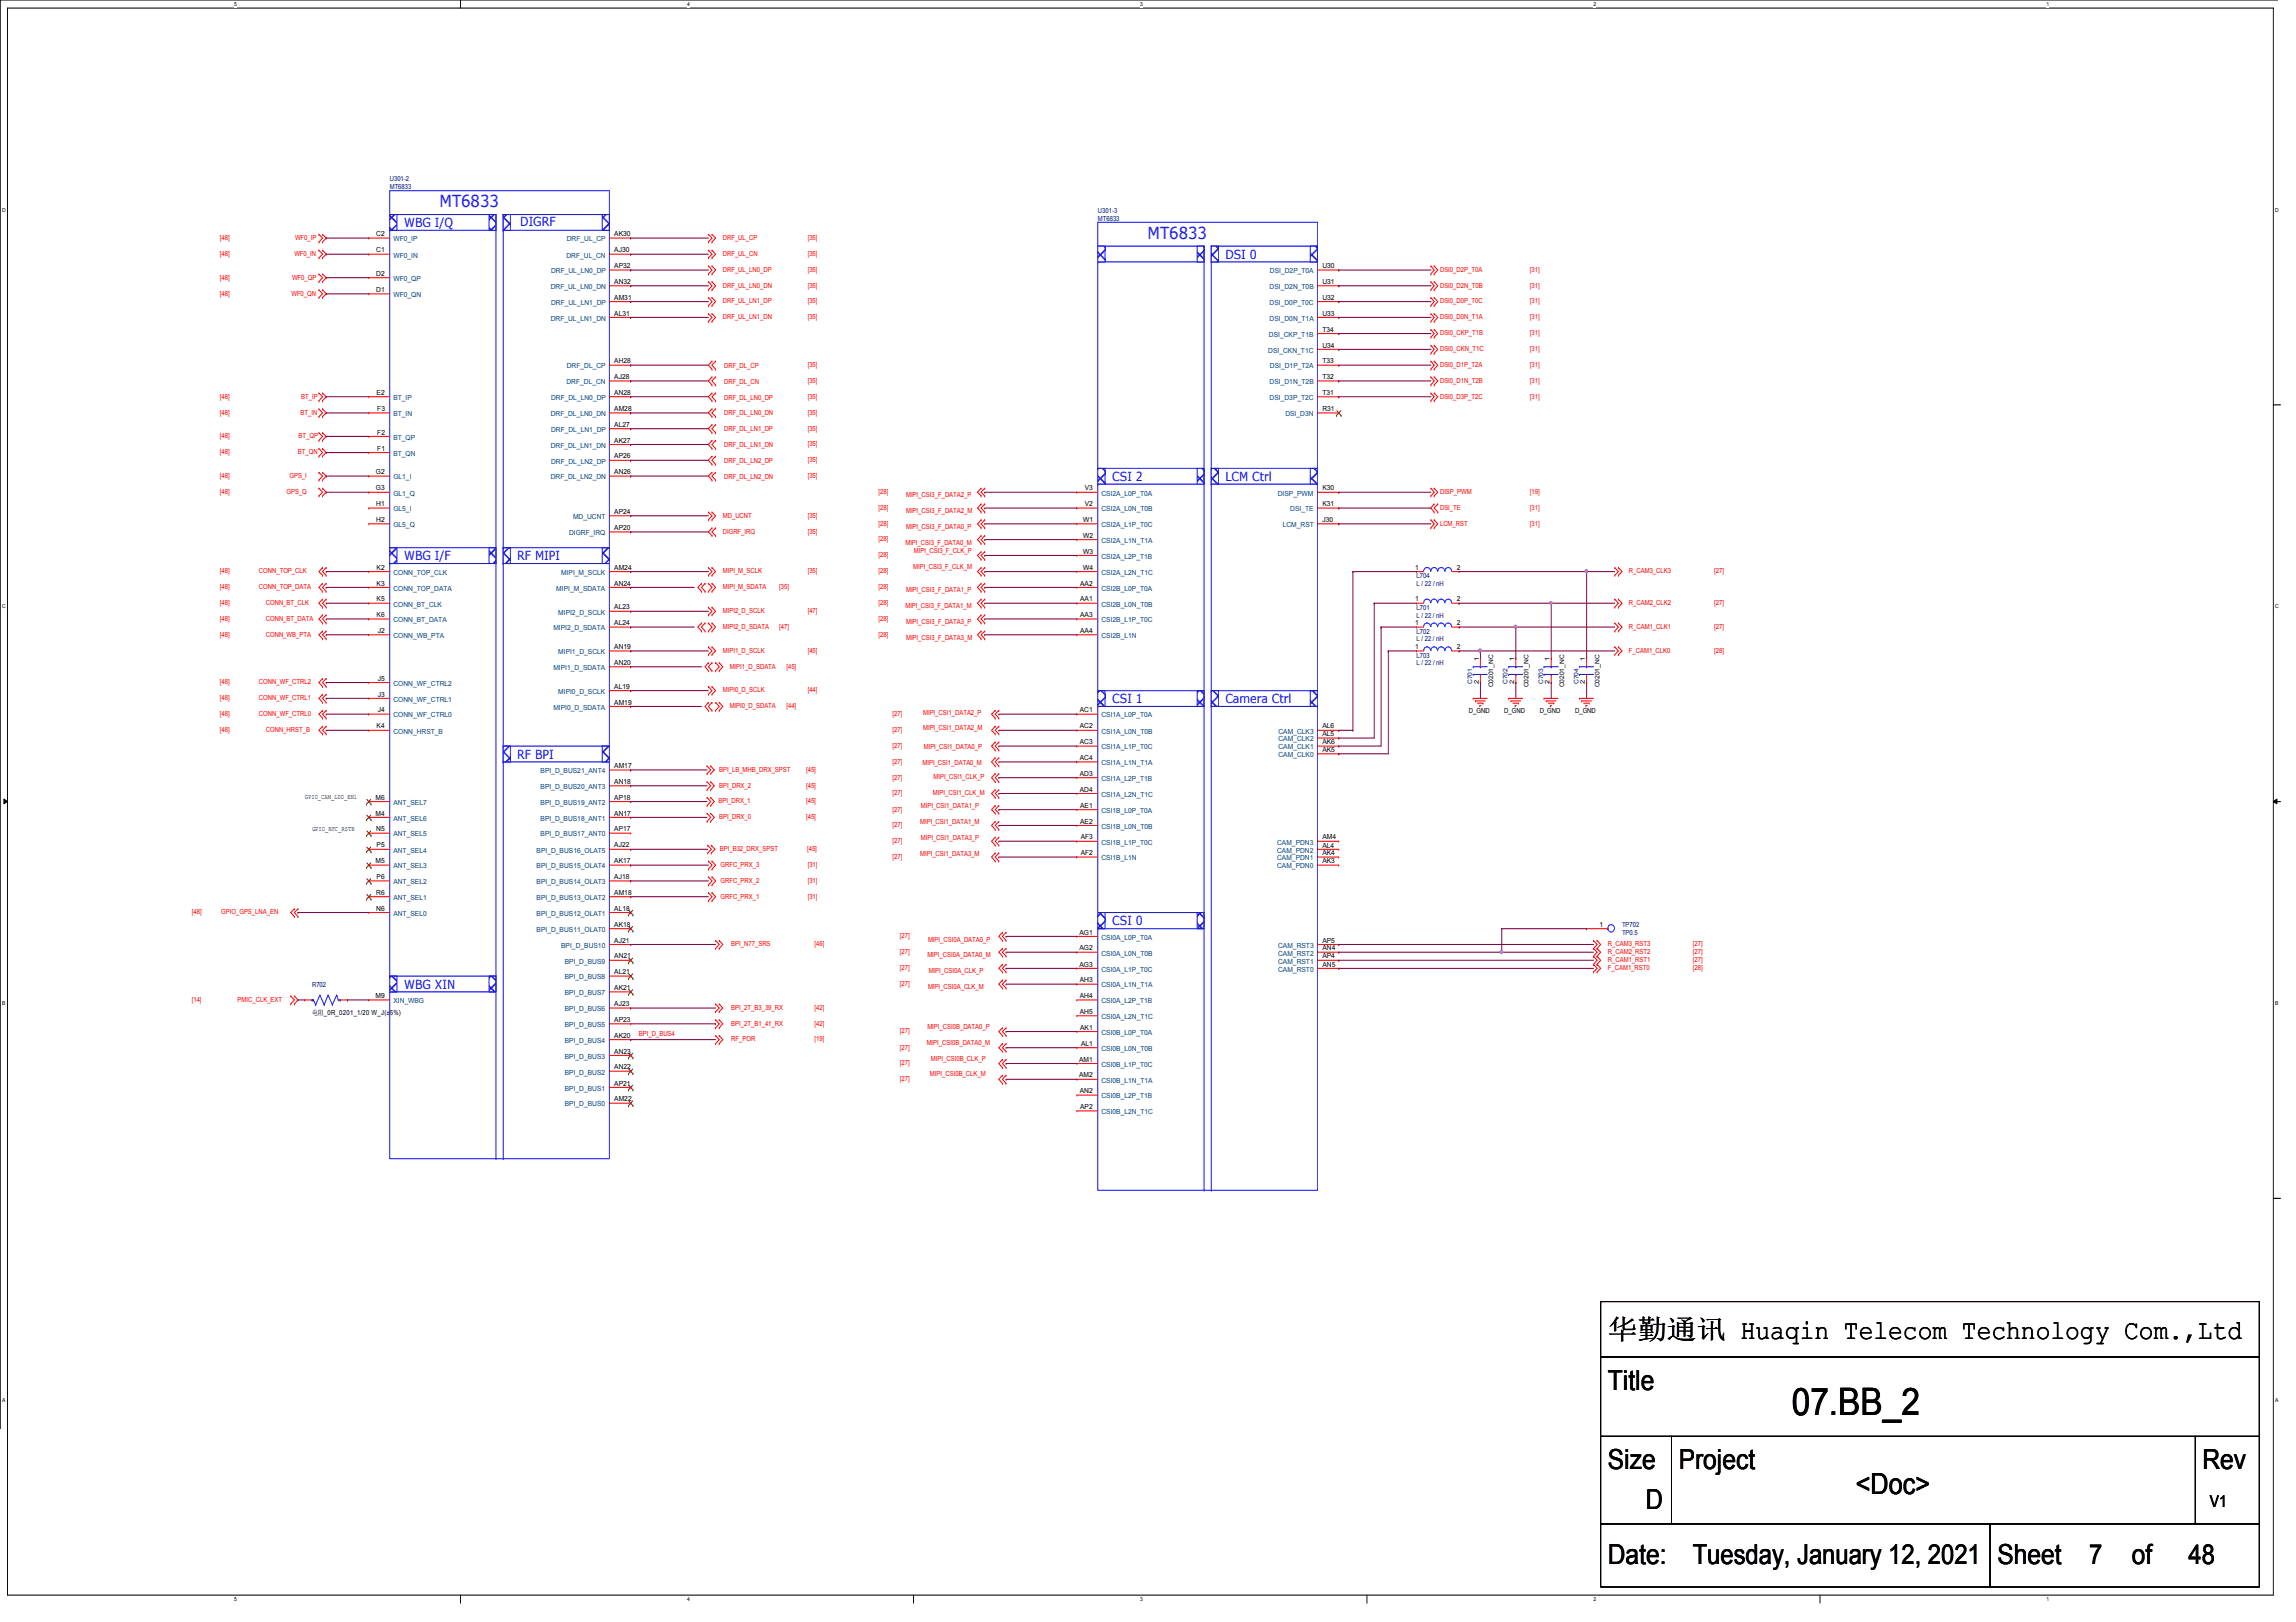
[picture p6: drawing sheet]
<svg xmlns="http://www.w3.org/2000/svg" width="297mm" height="210mm" viewBox="0 0 297 210" stroke-linecap="round" stroke-linejoin="round" font-family="sans-serif">
<defs><g id="words">
<text font-size="4.9" x="231.8" y="183.1">07.BB_2</text>
<text font-size="3.8" x="240.1" y="193.3">&lt;Doc&gt;</text>
<g font-size="3.6">
<text x="208" y="173.3">华华华华 Huaqin Telecom Technology Com.,Ltd</text>
<text x="208" y="179.8">Title</text>
<text x="208" y="190.1">Size</text>
<text x="217.2" y="190.1">Project</text>
<text x="284.9" y="190.1">Rev</text>
<text x="212.9" y="195.2">D</text>
<text x="208" y="202.4">Date:</text>
<text x="219" y="202.4">Tuesday, January 12, 2021</text>
<text x="258.4" y="202.4">Sheet</text>
<text x="270.3" y="202.4">7</text>
<text x="275.8" y="202.4">of</text>
<text x="283.1" y="202.4">48</text>
</g>
<g font-size="2.1" fill="#00f">
<text x="56.9" y="26.8">MT6833</text>
<text x="148.5" y="30.9">MT6833</text>
</g>
<text font-size="2.1" x="285.9" y="195">V1</text>
<g font-size="1.6" fill="#00f">
<text x="52.3" y="29.4">WBG I/Q</text>
<text x="67.3" y="29.2">DIGRF</text>
<text x="158.5" y="33.5">DSI 0</text>
<text x="143.9" y="62.2">CSI 2</text>
<text x="158.5" y="62.2">LCM Ctrl</text>
<text x="52.3" y="72.5">WBG I/F</text>
<text x="66.9" y="72.5">RF MIPI</text>
<text x="143.9" y="91">CSI 1</text>
<text x="158.5" y="91">Camera Ctrl</text>
<text x="66.9" y="98.2">RF BPI</text>
<text x="143.9" y="119.7">CSI 0</text>
<text x="52.3" y="127.9">WBG XIN</text>
</g>
<g font-size=".9" fill="#000080">
<text x="50.4" y="23.5">U301-2</text>
<text x="50.4" y="24.5">MT6833</text>
<text x="142" y="27.6">U301-3</text>
<text x="142" y="28.6">MT6833</text>
<text x="183.3" y="74.8">L704</text>
<text x="183.3" y="75.8">L / 22 / nH</text>
<text x="183.3" y="82">L702</text>
<text x="183.3" y="83">L / 22 / nH</text>
<text x="183.3" y="78.9">L701</text>
<text x="183.3" y="80">L / 22 / nH</text>
<text x="183.3" y="85.1">L703</text>
<text x="183.3" y="86.1">L / 22 / nH</text>
<text x="209.8" y="120">TP702</text>
<text x="209.8" y="121">TP0.5</text>
<text x="40.4" y="127.7">R702</text>
</g>
<g font-size=".9" fill="#f00">
<text x="28.5" y="31">[48]</text>
<text x="28.5" y="33.1">[48]</text>
<text x="38.1" y="33.1">WF0_IN</text>
<text x="38.2" y="31">WF0_IP</text>
<text x="93.5" y="31">DRF_UL_CP</text>
<text x="93.5" y="35.2">DRF_UL_LN0_DP</text>
<text x="93.5" y="33.1">DRF_UL_CN</text>
<text x="104.5" y="35.2">[35]</text>
<text x="104.5" y="33.1">[35]</text>
<text x="104.5" y="31">[35]</text>
<text x="186.3" y="35.2">DSI0_D2P_T0A</text>
<text x="197.9" y="35.2">[31]</text>
<text x="28.5" y="38.3">[48]</text>
<text x="28.5" y="36.2">[48]</text>
<text x="37.7" y="38.3">WF0_QN</text>
<text x="37.8" y="36.2">WF0_QP</text>
<text x="93.5" y="41.3">DRF_UL_LN1_DN</text>
<text x="93.5" y="39.3">DRF_UL_LN1_DP</text>
<text x="93.5" y="37.2">DRF_UL_LN0_DN</text>
<text x="104.5" y="41.3">[35]</text>
<text x="104.5" y="37.2">[35]</text>
<text x="104.5" y="39.3">[35]</text>
<text x="186.3" y="41.3">DSI0_D0N_T1A</text>
<text x="186.3" y="39.3">DSI0_D0P_T0C</text>
<text x="186.3" y="37.2">DSI0_D2N_T0B</text>
<text x="197.9" y="41.3">[31]</text>
<text x="197.9" y="39.3">[31]</text>
<text x="197.9" y="37.2">[31]</text>
<text x="93.7" y="47.6">DRF_DL_CP</text>
<text x="104.5" y="47.5">[35]</text>
<text x="186.3" y="47.5">DSI0_D1P_T2A</text>
<text x="186.3" y="45.4">DSI0_CKN_T1C</text>
<text x="186.3" y="43.4">DSI0_CKP_T1B</text>
<text x="197.9" y="45.4">[31]</text>
<text x="197.9" y="47.5">[31]</text>
<text x="197.9" y="43.4">[31]</text>
<text x="28.5" y="53.7">[48]</text>
<text x="28.5" y="51.6">[48]</text>
<text x="38.9" y="53.7">BT_IN</text>
<text x="39" y="51.6">BT_IP</text>
<text x="93.7" y="51.7">DRF_DL_LN0_DP</text>
<text x="93.7" y="49.6">DRF_DL_CN</text>
<text x="93.7" y="53.8">DRF_DL_LN0_DN</text>
<text x="104.5" y="51.6">[35]</text>
<text x="104.5" y="49.5">[35]</text>
<text x="104.5" y="53.7">[35]</text>
<text x="186.3" y="51.6">DSI0_D3P_T2C</text>
<text x="186.3" y="49.5">DSI0_D1N_T2B</text>
<text x="197.9" y="51.6">[31]</text>
<text x="197.9" y="49.5">[31]</text>
<text x="28.5" y="58.8">[48]</text>
<text x="28.5" y="56.7">[48]</text>
<text x="38.5" y="58.8">BT_QN</text>
<text x="38.6" y="56.7">BT_QP</text>
<text x="93.7" y="57.9">DRF_DL_LN1_DN</text>
<text x="93.7" y="55.8">DRF_DL_LN1_DP</text>
<text x="93.7" y="59.9">DRF_DL_LN2_DP</text>
<text x="104.5" y="57.8">[35]</text>
<text x="104.5" y="55.7">[35]</text>
<text x="104.5" y="59.8">[35]</text>
<text x="28.5" y="61.9">[48]</text>
<text x="28.5" y="63.9">[48]</text>
<text x="37.1" y="63.9">GPS_Q</text>
<text x="37.4" y="61.9">GPS_I</text>
<text x="93.7" y="62">DRF_DL_LN2_DN</text>
<text x="104.5" y="61.9">[35]</text>
<text x="113.7" y="63.9">[28]</text>
<text x="113.7" y="66">[28]</text>
<text x="117.2" y="64.3">MIPI_CSI3_F_DATA2_P</text>
<text x="186.3" y="63.9">DISP_PWM</text>
<text x="186.3" y="66">DSI_TE</text>
<text x="197.9" y="63.9">[19]</text>
<text x="197.9" y="66">[31]</text>
<text x="93.5" y="67">MD_UCNT</text>
<text x="93.5" y="69.1">DIGRF_IRQ</text>
<text x="104.5" y="67">[35]</text>
<text x="104.5" y="69.1">[35]</text>
<text x="113.7" y="70.1">[28]</text>
<text x="113.7" y="68">[28]</text>
<text x="117.1" y="70.5">MIPI_CSI3_F_DATA0_M</text>
<text x="117.2" y="68.5">MIPI_CSI3_F_DATA0_P</text>
<text x="117.2" y="66.4">MIPI_CSI3_F_DATA2_M</text>
<text x="118.2" y="71.5">MIPI_CSI3_F_CLK_P</text>
<text x="186.3" y="68">LCM_RST</text>
<text x="197.9" y="68">[31]</text>
<text x="28.5" y="76.3">[48]</text>
<text x="28.5" y="74.2">[48]</text>
<text x="33.5" y="76.3">CONN_TOP_DATA</text>
<text x="33.5" y="74.2">CONN_TOP_CLK</text>
<text x="93.5" y="74.2">MIPI_M_SCLK</text>
<text x="93.5" y="76.3">MIPI_M_SDATA</text>
<text x="100.8" y="76.3">[35]</text>
<text x="104.5" y="74.2">[35]</text>
<text x="113.7" y="76.3">[28]</text>
<text x="113.7" y="74.2">[28]</text>
<text x="113.7" y="72.1">[28]</text>
<text x="117.2" y="76.6">MIPI_CSI3_F_DATA1_P</text>
<text x="118.2" y="73.6">MIPI_CSI3_F_CLK_M</text>
<text x="210.7" y="74.2">R_CAM3_CLK3</text>
<text x="221.8" y="74.2">[27]</text>
<text x="28.5" y="80.3">[48]</text>
<text x="28.5" y="82.4">[48]</text>
<text x="28.5" y="78.3">[48]</text>
<text x="34.4" y="80.3">CONN_BT_DATA</text>
<text x="34.4" y="82.4">CONN_WB_PTA</text>
<text x="34.4" y="78.3">CONN_BT_CLK</text>
<text x="93.5" y="79.3">MIPI2_D_SCLK</text>
<text x="93.5" y="81.4">MIPI2_D_SDATA</text>
<text x="100.8" y="81.4">[47]</text>
<text x="104.5" y="79.3">[47]</text>
<text x="113.7" y="78.3">[28]</text>
<text x="113.7" y="80.3">[28]</text>
<text x="113.7" y="82.4">[28]</text>
<text x="117.1" y="78.7">MIPI_CSI3_F_DATA1_M</text>
<text x="117.2" y="80.8">MIPI_CSI3_F_DATA3_P</text>
<text x="117.2" y="82.8">MIPI_CSI3_F_DATA3_M</text>
<text x="210.7" y="81.4">R_CAM1_CLK1</text>
<text x="210.7" y="78.3">R_CAM2_CLK2</text>
<text x="221.8" y="81.4">[27]</text>
<text x="221.8" y="78.3">[27]</text>
<text x="28.5" y="88.6">[48]</text>
<text x="33.5" y="88.6">CONN_WF_CTRL2</text>
<text x="93.5" y="89.6">MIPI0_D_SCLK</text>
<text x="93.5" y="84.5">MIPI1_D_SCLK</text>
<text x="94.4" y="86.5">MIPI1_D_SDATA</text>
<text x="101.7" y="86.5">[45]</text>
<text x="104.5" y="89.6">[44]</text>
<text x="104.5" y="84.5">[45]</text>
<text x="210.7" y="84.5">F_CAM1_CLK0</text>
<text x="221.8" y="84.5">[28]</text>
<text x="28.5" y="90.6">[48]</text>
<text x="28.5" y="92.7">[48]</text>
<text x="28.5" y="94.7">[48]</text>
<text x="33.5" y="92.7">CONN_WF_CTRL0</text>
<text x="33.5" y="90.6">CONN_WF_CTRL1</text>
<text x="34.4" y="94.7">CONN_HRST_B</text>
<text x="94.4" y="91.7">MIPI0_D_SDATA</text>
<text x="101.7" y="91.7">[44]</text>
<text x="115.5" y="92.7">[27]</text>
<text x="115.5" y="94.7">[27]</text>
<text x="119.4" y="92.5">MIPI_CSI1_DATA2_P</text>
<text x="119.4" y="94.5">MIPI_CSI1_DATA2_M</text>
<text x="93" y="99.9">BPI_LB_MHB_DRX_SPST</text>
<text x="93" y="101.9">BPI_DRX_2</text>
<text x="104.3" y="99.9">[45]</text>
<text x="104.3" y="101.9">[45]</text>
<text x="115.5" y="100.9">[27]</text>
<text x="115.5" y="96.8">[27]</text>
<text x="115.5" y="98.8">[27]</text>
<text x="119.3" y="99">MIPI_CSI1_DATA0_M</text>
<text x="119.5" y="97">MIPI_CSI1_DATA0_P</text>
<text x="120.8" y="100.8">MIPI_CSI1_CLK_P</text>
<text x="93" y="104">BPI_DRX_1</text>
<text x="93" y="106">BPI_DRX_0</text>
<text x="104.3" y="106">[45]</text>
<text x="104.3" y="104">[45]</text>
<text x="115.5" y="102.9">[27]</text>
<text x="115.5" y="105">[27]</text>
<text x="115.5" y="107.1">[27]</text>
<text x="119" y="106.6">MIPI_CSI1_DATA1_M</text>
<text x="119.1" y="104.6">MIPI_CSI1_DATA1_P</text>
<text x="120.7" y="102.8">MIPI_CSI1_CLK_M</text>
<text x="93.1" y="110.2">BPI_B32_DRX_SPST</text>
<text x="93.2" y="112.2">GRFC_PRX_3</text>
<text x="104.4" y="110.2">[45]</text>
<text x="104.5" y="112.2">[31]</text>
<text x="115.5" y="109.1">[27]</text>
<text x="115.5" y="111.2">[27]</text>
<text x="119" y="110.8">MIPI_CSI1_DATA3_M</text>
<text x="119.1" y="108.7">MIPI_CSI1_DATA3_P</text>
<text x="24.8" y="118.3">[48]</text>
<text x="28.6" y="118.3">GPIO_GPS_LNA_EN</text>
<text x="93.2" y="116.3">GRFC_PRX_1</text>
<text x="93.2" y="114.2">GRFC_PRX_2</text>
<text x="104.5" y="116.3">[31]</text>
<text x="104.5" y="114.2">[31]</text>
<text x="94.6" y="122.5">BPI_N77_SRS</text>
<text x="105.4" y="122.5">[46]</text>
<text x="116.4" y="121.4">[27]</text>
<text x="116.4" y="123.5">[27]</text>
<text x="116.4" y="125.6">[27]</text>
<text x="120" y="123.9">MIPI_CSI0A_DATA0_M</text>
<text x="120.1" y="121.8">MIPI_CSI0A_DATA0_P</text>
<text x="120.1" y="125.9">MIPI_CSI0A_CLK_P</text>
<text x="208" y="124.5">R_CAM1_RST1</text>
<text x="208" y="125.6">F_CAM1_RST0</text>
<text x="208" y="123.5">R_CAM2_RST2</text>
<text x="208" y="122.5">R_CAM3_RST3</text>
<text x="219" y="124.5">[27]</text>
<text x="219" y="123.5">[27]</text>
<text x="219" y="125.6">[28]</text>
<text x="219" y="122.5">[27]</text>
<text x="24.8" y="129.6">[14]</text>
<text x="30.7" y="129.6">PMIC_CLK_EXT</text>
<text x="94.6" y="130.7">BPI_2T_B3_39_RX</text>
<text x="105.4" y="130.7">[42]</text>
<text x="116.4" y="127.6">[27]</text>
<text x="120.1" y="128">MIPI_CSI0A_CLK_M</text>
<text x="82.7" y="134.1">BPI_D_BUS4</text>
<text x="94.6" y="134.8">RF_POR</text>
<text x="94.6" y="132.7">BPI_2T_B1_41_RX</text>
<text x="105.4" y="132.7">[42]</text>
<text x="105.4" y="134.8">[19]</text>
<text x="116.4" y="137.9">[27]</text>
<text x="116.4" y="133.7">[27]</text>
<text x="116.4" y="135.8">[27]</text>
<text x="119.9" y="135.2">MIPI_CSI0B_DATA0_M</text>
<text x="120" y="133.1">MIPI_CSI0B_DATA0_P</text>
<text x="120.4" y="137.3">MIPI_CSI0B_CLK_P</text>
<text x="116.4" y="139.9">[27]</text>
<text x="120.3" y="139.3">MIPI_CSI0B_CLK_M</text>
</g>
<g font-size=".9">
<text x="48.7" y="30.6">C2</text>
<text x="48.7" y="32.7">C1</text>
<text x="48.7" y="35.7">D2</text>
<text x="79.5" y="30.6">AK30</text>
<text x="79.5" y="32.7">AJ30</text>
<text x="79.5" y="34.7">AP32</text>
<text x="171.1" y="34.7">U30</text>
<text x="48.7" y="37.8">D1</text>
<text x="79.5" y="36.7">AN32</text>
<text x="79.5" y="38.8">AM31</text>
<text x="79.5" y="40.8">AL31</text>
<text x="171.1" y="36.7">U31</text>
<text x="171.1" y="38.8">U32</text>
<text x="171.1" y="40.8">U33</text>
<text x="79.5" y="47">AH28</text>
<text x="171.1" y="42.9">T34</text>
<text x="171.1" y="45">U34</text>
<text x="171.1" y="47">T33</text>
<text x="48.7" y="51.1">E2</text>
<text x="48.8" y="53.2">F3</text>
<text x="79.5" y="51.1">AN28</text>
<text x="79.5" y="53.2">AM28</text>
<text x="79.5" y="49.1">AJ28</text>
<text x="171.1" y="51.1">T31</text>
<text x="171.1" y="53.2">R31</text>
<text x="171.1" y="49.1">T32</text>
<text x="48.8" y="56.2">F2</text>
<text x="48.8" y="58.3">F1</text>
<text x="79.5" y="55.2">AL27</text>
<text x="79.5" y="57.3">AK27</text>
<text x="79.5" y="59.3">AP26</text>
<text x="48.6" y="61.4">G2</text>
<text x="48.6" y="63.5">G3</text>
<text x="48.7" y="65.5">H1</text>
<text x="79.5" y="61.4">AN26</text>
<text x="140.3" y="63.5">V3</text>
<text x="140.3" y="65.5">V2</text>
<text x="171.1" y="63.5">K30</text>
<text x="171.1" y="65.5">K31</text>
<text x="48.7" y="67.6">H2</text>
<text x="79.5" y="66.5">AP24</text>
<text x="79.5" y="68.6">AP20</text>
<text x="140.1" y="71.6">W3</text>
<text x="140.1" y="67.6">W1</text>
<text x="140.1" y="69.6">W2</text>
<text x="171.1" y="67.6">J30</text>
<text x="48.7" y="73.7">K2</text>
<text x="48.7" y="75.8">K3</text>
<text x="48.7" y="77.8">K5</text>
<text x="79.5" y="73.7">AM24</text>
<text x="79.5" y="75.8">AN24</text>
<text x="139.7" y="75.8">AA2</text>
<text x="139.7" y="77.8">AA1</text>
<text x="140.1" y="73.7">W4</text>
<text x="183.1" y="77.8">1</text>
<text x="183.1" y="73.7">1</text>
<text x="188.5" y="77.8">2</text>
<text x="188.5" y="73.7">2</text>
<text x="48.7" y="79.9">K6</text>
<text x="48.9" y="81.9">J2</text>
<text x="79.5" y="78.9">AL23</text>
<text x="79.5" y="80.9">AL24</text>
<text x="139.7" y="79.9">AA3</text>
<text x="139.7" y="81.9">AA4</text>
<text x="183.1" y="80.9">1</text>
<text x="188.5" y="80.9">2</text>
<text x="48.9" y="88.1">J5</text>
<text x="79.5" y="84">AN19</text>
<text x="79.5" y="86">AN20</text>
<text x="79.5" y="89.1">AL19</text>
<text x="183.1" y="84">1</text>
<text x="188.5" y="84">2</text>
<text x="48.7" y="94.3">K4</text>
<text x="48.9" y="92.2">J4</text>
<text x="48.9" y="90.1">J3</text>
<text x="79.5" y="91.2">AM19</text>
<text x="139.7" y="92.2">AC1</text>
<text x="139.7" y="94.3">AC2</text>
<text x="171.1" y="95.3">AL5</text>
<text x="171.1" y="94.3">AL6</text>
<text x="190" y="92.3">D_GND</text>
<text x="194.6" y="92.3">D_GND</text>
<text x="199.2" y="92.3">D_GND</text>
<text x="203.8" y="92.3">D_GND</text>
<text x="79.5" y="99.4">AM17</text>
<text x="79.5" y="101.5">AN18</text>
<text x="139.7" y="96.3">AC3</text>
<text x="139.7" y="98.4">AC4</text>
<text x="139.7" y="100.4">AD3</text>
<text x="171.1" y="97.3">AK5</text>
<text x="171.1" y="96.3">AK6</text>
<text x="39.4" y="103.4">GPIO_CAM_LDO_EN1</text>
<text x="40.4" y="107.6">GPIO_NFC_RSTB</text>
<text x="48.6" y="105.5">M4</text>
<text x="48.6" y="103.5">M6</text>
<text x="48.7" y="107.6">N5</text>
<text x="79.5" y="105.5">AN17</text>
<text x="79.5" y="103.5">AP18</text>
<text x="79.5" y="107.6">AP17</text>
<text x="139.7" y="102.4">AD4</text>
<text x="139.7" y="104.5">AE1</text>
<text x="139.7" y="106.6">AE2</text>
<text x="48.6" y="111.7">M5</text>
<text x="48.7" y="113.8">P6</text>
<text x="48.7" y="109.7">P5</text>
<text x="79.5" y="113.8">AJ18</text>
<text x="79.5" y="111.7">AK17</text>
<text x="79.5" y="109.7">AJ22</text>
<text x="139.8" y="108.6">AF3</text>
<text x="139.8" y="110.7">AF2</text>
<text x="171.1" y="111.7">AK3</text>
<text x="171.1" y="110.7">AK4</text>
<text x="171.1" y="109.7">AL4</text>
<text x="171.1" y="108.6">AM4</text>
<text x="48.7" y="117.9">N6</text>
<text x="48.7" y="115.8">R6</text>
<text x="79.5" y="115.8">AM18</text>
<text x="79.5" y="119.9">AK18</text>
<text x="79.5" y="117.9">AL18</text>
<text x="206.9" y="119.9">1</text>
<text x="79.5" y="124">AN21</text>
<text x="79.5" y="122">AJ21</text>
<text x="139.7" y="120.9">AG1</text>
<text x="139.7" y="123">AG2</text>
<text x="139.7" y="125.1">AG3</text>
<text x="171.1" y="125.1">AN5</text>
<text x="171.1" y="122">AP5</text>
<text x="171.1" y="123">AN4</text>
<text x="171.1" y="124">AP4</text>
<text x="40.4" y="131.4">电电_0R_0201_1/20 W_J(±5%)</text>
<text x="48.6" y="129.2">M9</text>
<text x="79.5" y="126.1">AL21</text>
<text x="79.5" y="130.2">AJ23</text>
<text x="79.5" y="128.1">AK21</text>
<text x="139.7" y="127.1">AH3</text>
<text x="139.7" y="129.2">AH4</text>
<text x="139.7" y="131.2">AH5</text>
<text x="79.5" y="136.3">AN23</text>
<text x="79.5" y="134.3">AK20</text>
<text x="79.5" y="132.3">AP23</text>
<text x="139.6" y="137.4">AM1</text>
<text x="139.7" y="133.3">AK1</text>
<text x="139.9" y="135.3">AL1</text>
<text x="79.5" y="142.5">AM22</text>
<text x="79.5" y="140.5">AP21</text>
<text x="79.5" y="138.4">AN22</text>
<text x="139.6" y="139.4">AM2</text>
<text x="139.7" y="141.5">AN2</text>
<text x="139.7" y="143.5">AP2</text>
</g>
<g font-size=".9" fill="#004080">
<text x="50.9" y="31.2">WF0_IP</text>
<text x="50.9" y="33.3">WF0_IN</text>
<text x="71.3" y="35.4">DRF_UL_LN0_DP</text>
<text x="73.3" y="33.3">DRF_UL_CN</text>
<text x="73.3" y="31.2">DRF_UL_CP</text>
<text x="164.3" y="35.4">DSI_D2P_T0A</text>
<text x="50.9" y="36.4">WF0_QP</text>
<text x="50.9" y="38.5">WF0_QN</text>
<text x="71.2" y="37.4">DRF_UL_LN0_DN</text>
<text x="71.2" y="41.5">DRF_UL_LN1_DN</text>
<text x="71.3" y="39.5">DRF_UL_LN1_DP</text>
<text x="164.3" y="37.4">DSI_D2N_T0B</text>
<text x="164.3" y="39.5">DSI_D0P_T0C</text>
<text x="164.3" y="41.5">DSI_D0N_T1A</text>
<text x="73.3" y="47.7">DRF_DL_CP</text>
<text x="164.1" y="45.6">DSI_CKN_T1C</text>
<text x="164.2" y="43.6">DSI_CKP_T1B</text>
<text x="164.3" y="47.7">DSI_D1P_T2A</text>
<text x="50.9" y="51.8">BT_IP</text>
<text x="50.9" y="53.9">BT_IN</text>
<text x="71.2" y="53.9">DRF_DL_LN0_DN</text>
<text x="71.3" y="51.8">DRF_DL_LN0_DP</text>
<text x="73.3" y="49.7">DRF_DL_CN</text>
<text x="164.3" y="51.8">DSI_D3P_T2C</text>
<text x="164.3" y="49.7">DSI_D1N_T2B</text>
<text x="166.3" y="53.9">DSI_D3N</text>
<text x="50.9" y="56.9">BT_QP</text>
<text x="50.9" y="59">BT_QN</text>
<text x="71.2" y="58">DRF_DL_LN1_DN</text>
<text x="71.3" y="55.9">DRF_DL_LN1_DP</text>
<text x="71.3" y="60">DRF_DL_LN2_DP</text>
<text x="50.9" y="62">GL1_I</text>
<text x="50.9" y="64.1">GL1_Q</text>
<text x="71.2" y="62">DRF_DL_LN2_DN</text>
<text x="142.5" y="64.1">CSI2A_L0P_T0A</text>
<text x="165.3" y="64.1">DISP_PWM</text>
<text x="50.9" y="66.2">GL5_I</text>
<text x="50.9" y="68.2">GL5_Q</text>
<text x="73.6" y="69.3">DIGRF_IRQ</text>
<text x="74.1" y="67.2">MD_UCNT</text>
<text x="142.5" y="66.2">CSI2A_L0N_T0B</text>
<text x="142.5" y="68.2">CSI2A_L1P_T0C</text>
<text x="142.5" y="70.3">CSI2A_L1N_T1A</text>
<text x="165.9" y="68.2">LCM_RST</text>
<text x="166.9" y="66.2">DSI_TE</text>
<text x="50.9" y="74.4">CONN_TOP_CLK</text>
<text x="50.9" y="76.4">CONN_TOP_DATA</text>
<text x="72" y="76.4">MIPI_M_SDATA</text>
<text x="72.6" y="74.4">MIPI_M_SCLK</text>
<text x="142.5" y="72.3">CSI2A_L2P_T1B</text>
<text x="142.5" y="74.4">CSI2A_L2N_T1C</text>
<text x="142.5" y="76.4">CSI2B_L0P_T0A</text>
<text x="50.9" y="78.5">CONN_BT_CLK</text>
<text x="50.9" y="80.5">CONN_BT_DATA</text>
<text x="50.9" y="82.6">CONN_WB_PTA</text>
<text x="71.6" y="81.6">MIPI2_D_SDATA</text>
<text x="72.2" y="79.5">MIPI2_D_SCLK</text>
<text x="142.5" y="78.5">CSI2B_L0N_T0B</text>
<text x="142.5" y="80.5">CSI2B_L1P_T0C</text>
<text x="142.5" y="82.6">CSI2B_L1N</text>
<text x="50.9" y="88.8">CONN_WF_CTRL2</text>
<text x="71.6" y="86.7">MIPI1_D_SDATA</text>
<text x="72.2" y="84.7">MIPI1_D_SCLK</text>
<text x="72.2" y="89.8">MIPI0_D_SCLK</text>
<text x="50.9" y="94.9">CONN_HRST_B</text>
<text x="50.9" y="92.8">CONN_WF_CTRL0</text>
<text x="50.9" y="90.8">CONN_WF_CTRL1</text>
<text x="71.6" y="91.8">MIPI0_D_SDATA</text>
<text x="142.5" y="92.8">CSI1A_L0P_T0A</text>
<text x="142.5" y="94.9">CSI1A_L0N_T0B</text>
<text x="165.4" y="95.9">CAM_CLK2</text>
<text x="165.4" y="94.9">CAM_CLK3</text>
<text x="69.9" y="100.1">BPI_D_BUS21_ANT4</text>
<text x="142.5" y="97">CSI1A_L1P_T0C</text>
<text x="142.5" y="99">CSI1A_L1N_T1A</text>
<text x="142.5" y="101.1">CSI1A_L2P_T1B</text>
<text x="165.4" y="98">CAM_CLK0</text>
<text x="165.4" y="97">CAM_CLK1</text>
<text x="50.9" y="106.2">ANT_SEL6</text>
<text x="50.9" y="104.2">ANT_SEL7</text>
<text x="69.9" y="106.2">BPI_D_BUS18_ANT1</text>
<text x="69.9" y="104.2">BPI_D_BUS19_ANT2</text>
<text x="69.9" y="102.1">BPI_D_BUS20_ANT3</text>
<text x="142.5" y="103.1">CSI1A_L2N_T1C</text>
<text x="142.5" y="105.2">CSI1B_L0P_T0A</text>
<text x="142.5" y="107.3">CSI1B_L0N_T0B</text>
<text x="50.9" y="112.4">ANT_SEL3</text>
<text x="50.9" y="110.3">ANT_SEL4</text>
<text x="50.9" y="108.2">ANT_SEL5</text>
<text x="69.4" y="112.4">BPI_D_BUS15_OLAT4</text>
<text x="69.4" y="110.3">BPI_D_BUS16_OLAT5</text>
<text x="69.9" y="108.2">BPI_D_BUS17_ANT0</text>
<text x="142.5" y="109.3">CSI1B_L1P_T0C</text>
<text x="142.5" y="111.3">CSI1B_L1N</text>
<text x="165.2" y="112.4">CAM_PDN0</text>
<text x="165.2" y="111.3">CAM_PDN1</text>
<text x="165.2" y="110.3">CAM_PDN2</text>
<text x="165.2" y="109.3">CAM_PDN3</text>
<text x="50.9" y="118.5">ANT_SEL0</text>
<text x="50.9" y="116.5">ANT_SEL1</text>
<text x="50.9" y="114.4">ANT_SEL2</text>
<text x="69.4" y="114.4">BPI_D_BUS14_OLAT3</text>
<text x="69.4" y="116.5">BPI_D_BUS13_OLAT2</text>
<text x="69.4" y="118.5">BPI_D_BUS12_OLAT1</text>
<text x="69.4" y="120.6">BPI_D_BUS11_OLAT0</text>
<text x="72.6" y="122.7">BPI_D_BUS10</text>
<text x="73.1" y="124.7">BPI_D_BUS9</text>
<text x="142.5" y="121.6">CSI0A_L0P_T0A</text>
<text x="142.5" y="123.7">CSI0A_L0N_T0B</text>
<text x="142.5" y="125.7">CSI0A_L1P_T0C</text>
<text x="165.4" y="125.7">CAM_RST0</text>
<text x="165.4" y="122.7">CAM_RST3</text>
<text x="165.4" y="123.7">CAM_RST2</text>
<text x="165.4" y="124.7">CAM_RST1</text>
<text x="50.9" y="129.8">XIN_WBG</text>
<text x="73.1" y="126.7">BPI_D_BUS8</text>
<text x="73.1" y="130.9">BPI_D_BUS6</text>
<text x="73.1" y="128.8">BPI_D_BUS7</text>
<text x="142.5" y="127.8">CSI0A_L1N_T1A</text>
<text x="142.5" y="129.8">CSI0A_L2P_T1B</text>
<text x="142.5" y="131.9">CSI0A_L2N_T1C</text>
<text x="73.1" y="137">BPI_D_BUS3</text>
<text x="73.1" y="135">BPI_D_BUS4</text>
<text x="73.1" y="132.9">BPI_D_BUS5</text>
<text x="142.5" y="133.9">CSI0B_L0P_T0A</text>
<text x="142.5" y="136">CSI0B_L0N_T0B</text>
<text x="73.1" y="143.2">BPI_D_BUS0</text>
<text x="73.1" y="141.1">BPI_D_BUS1</text>
<text x="73.1" y="139.1">BPI_D_BUS2</text>
<text x="142.5" y="138.1">CSI0B_L1P_T0C</text>
<text x="142.5" y="140.1">CSI0B_L1N_T1A</text>
<text x="142.5" y="142.1">CSI0B_L2P_T1B</text>
<text x="142.5" y="144.2">CSI0B_L2N_T1C</text>
</g>
<g font-size=".8" fill="#000080">
<text x="190.5" y="88.5" transform="rotate(-90 190.5 88.5)">C701</text>
<text x="195" y="88.5" transform="rotate(-90 195 88.5)">C702</text>
<text x="199.6" y="88.5" transform="rotate(-90 199.6 88.5)">C703</text>
<text x="204.2" y="88.5" transform="rotate(-90 204.2 88.5)">C704</text>
</g>
<g font-size=".8">
<text x="191.3" y="88.5" transform="rotate(-90 191.3 88.5)">2</text>
<text x="191.3" y="85.6" transform="rotate(-90 191.3 85.6)">1</text>
<text x="193.2" y="88.9" transform="rotate(-90 193.2 88.9)">C0201_NC</text>
<text x="195.9" y="88.5" transform="rotate(-90 195.9 88.5)">2</text>
<text x="195.9" y="85.6" transform="rotate(-90 195.9 85.6)">1</text>
<text x="197.8" y="88.9" transform="rotate(-90 197.8 88.9)">C0201_NC</text>
<text x="200.5" y="88.5" transform="rotate(-90 200.5 88.5)">2</text>
<text x="200.5" y="85.6" transform="rotate(-90 200.5 85.6)">1</text>
<text x="202.3" y="88.9" transform="rotate(-90 202.3 88.9)">C0201_NC</text>
<text x="205.1" y="88.5" transform="rotate(-90 205.1 88.5)">2</text>
<text x="205.1" y="85.6" transform="rotate(-90 205.1 85.6)">1</text>
<text x="206.9" y="88.9" transform="rotate(-90 206.9 88.9)">C0201_NC</text>
</g>
<g font-size=".7">
<text x="30.3" y=".8">5</text>
<text x="88.9" y=".8">4</text>
<text x="147.5" y=".8">3</text>
<text x="206.1" y=".8">2</text>
<text x="264.8" y=".8">1</text>
<text x=".3" y="27.4">D</text>
<text x="294.4" y="27.4">D</text>
<text x=".3" y="78.7">C</text>
<text x="294.4" y="78.7">C</text>
<text x=".3" y="130.1">B</text>
<text x="294.4" y="130.1">B</text>
<text x=".3" y="181.4">A</text>
<text x="294.4" y="181.4">A</text>
<text x="30.3" y="207.2">5</text>
<text x="88.9" y="207.2">4</text>
<text x="147.5" y="207.2">3</text>
<text x="206.1" y="207.2">2</text>
<text x="264.8" y="207.2">1</text>
</g>
</g></defs>
<path d="M1 1h293.1v205.4h-293.1zM294.7 0h-294.7v184.9" fill="none" stroke="#000" stroke-width=".13"/>
<g fill="#fff">
<path d="M30.3 .1h.3v.9h-.3z"/>
<path d="M30.3 206.6h.3v.8h-.3z"/>
</g>
<path d="M59.6 0v1M59.6 206.4v1.1" fill="none" stroke="#000" stroke-width=".13"/>
<g fill="#fff">
<path d="M88.9 .1h.3v.9h-.3z"/>
<path d="M88.9 206.6h.3v.8h-.3z"/>
</g>
<path d="M118.2 206.4v1.1" fill="none" stroke="#000" stroke-width=".13"/>
<g fill="#fff">
<path d="M147.5 .1h.3v.9h-.3z"/>
<path d="M147.5 206.6h.3v.8h-.3z"/>
</g>
<path d="M176.8 206.4v1.1" fill="none" stroke="#000" stroke-width=".13"/>
<g fill="#fff">
<path d="M206.1 .1h.4v.9h-.4z"/>
<path d="M206.1 206.6h.4v.8h-.4z"/>
</g>
<path d="M235.5 206.4v1.1" fill="none" stroke="#000" stroke-width=".13"/>
<g fill="#fff">
<path d="M264.8 .1h.3v.9h-.3z"/>
<path d="M264.8 206.6h.3v.8h-.3z"/>
<path d="M.3 26.7h.5v.8h-.5z"/>
<path d="M294.4 26.7h.4v.8h-.4z"/>
<path d="M.3 78.1h.5v.8h-.5z"/>
<path d="M294.4 78.1h.4v.8h-.4z"/>
</g>
<path d="M294.1 52.4h.9" fill="none" stroke="#000" stroke-width=".13"/>
<g fill="#fff">
<path d="M.3 129.4h.4v.8h-.4z"/>
<path d="M294.4 129.4h.4v.8h-.4z"/>
</g>
<path d="M.5 103.4l.5 .3-.5 .3zM294.1 103.7l.5-.3v.6zM294.1 103.7h.9" fill="none" stroke="#000" stroke-width=".13"/>
<path d="M.5 103.4l.5 .3-.5 .3zM294.1 103.7l.5-.3v.6z" fill="#000"/>
<g fill="#fff">
<path d="M.3 180.8h.4v.8h-.4z"/>
<path d="M294.4 180.8h.3v.8h-.3z"/>
</g>
<path d="M294.1 155.1h.9M207.1 175.6h85.2v10.3h-85.2zM207.1 168.4h85.2v7.2h-85.2zM207.1 185.9h9.1v11.3h-9.1zM207.1 197.2h50.4v8.2h-50.4zM216.2 185.9h67.8v11.3h-67.8zM257.5 197.2h34.8v8.2h-34.8zM284 185.9h8.3v11.3h-8.3z" fill="none" stroke="#000" stroke-width=".13"/>
<g fill="none" stroke="#f00" stroke-width=".13">
<path d="M41.3 33.4h.1M41.3 32.4h.1M41.3 31.3h.1M41.3 30.3h.1M41.3 38.5h.1M41.3 37.5h.1M41.3 36.5h.1M41.3 35.5h.1M41.3 32.4l.4 .5-.4 .5M41.3 30.3l.4 .5-.4 .5M41.3 37.5l.4 .5-.4 .5M41.3 35.5l.4 .4-.4 .6"/>
<path d="M41.7 32.4h.1M41.7 33.4h.1M41.7 30.3h.1M41.7 31.3h.1M41.7 37.5h.1M41.7 38.5h.1M41.7 35.5h.1M41.7 36.5h.1M41.7 32.4l.5 .5-.5 .5M41.7 30.3l.5 .5-.5 .5M41.7 37.5l.5 .5-.5 .5M41.7 35.5l.5 .4-.5 .6"/>
<path d="M91.6 31.3h.1M91.6 30.3h.1M91.6 35.5h.1M91.6 34.4h.1M91.6 33.4h.1M91.6 32.4h.1M91.6 39.6h.1M91.6 38.5h.1M91.6 37.5h.1M91.6 36.5h.1M91.6 30.3l.5 .5-.5 .5M91.6 34.4l.5 .5-.5 .6"/>
<path d="M91.6 32.4l.5 .5-.5 .5M91.6 38.5l.5 .5-.5 .6M91.6 36.5l.5 .5-.5 .5M92.1 31.3h.1M92.1 30.3h.1M92.1 35.5h.1M92.1 34.4h.1M92.1 33.4h.1M92.1 32.4h.1M92.1 39.6h.1M92.1 38.5h.1M92.1 37.5h.1"/>
<path d="M92.1 36.5h.1M92.1 30.3l.5 .5-.5 .5M92.1 34.4l.5 .5-.5 .6M92.1 32.4l.5 .5-.5 .5M92.1 38.5l.5 .5-.5 .6M92.1 36.5l.5 .5-.5 .5M185.1 34.4h.1M185.1 35.5h.1M185.1 38.5h.1M185.1 39.6h.1M185.1 36.5h.1M185.1 37.5h.1"/>
<path d="M185.1 34.4l.4 .5-.4 .6M185.1 38.5l.4 .5-.4 .6M185.1 36.5l.4 .5-.4 .5M185.5 34.4h.1M185.5 35.5h.1M185.5 38.5h.1M185.5 39.6h.1M185.5 36.5h.1M185.5 37.5h.1M185.5 34.4l.5 .5-.5 .6M185.5 38.5l.5 .5-.5 .6M185.5 36.5l.5 .5-.5 .5"/>
<path d="M41.3 53.9h.1M41.3 52.9h.1M41.3 51.9h.1M41.3 50.9h.1M41.3 59h.1M41.3 58h.1M41.3 57h.1M41.3 56h.1M41.3 52.9l.4 .5-.4 .5M41.3 50.9l.4 .4-.4 .6M41.3 58l.4 .6-.4 .4M41.3 56l.4 .5-.4 .5"/>
<path d="M41.7 52.9h.1M41.7 53.9h.1M41.7 50.9h.1M41.7 51.9h.1M41.7 58h.1M41.7 59h.1M41.7 56h.1M41.7 57h.1M41.7 52.9l.5 .5-.5 .5M41.7 50.9l.5 .4-.5 .6M41.7 58l.5 .6-.5 .4M41.7 56l.5 .5-.5 .5"/>
<path d="M91.6 41.6h.1M91.6 40.6h.1M91.6 40.6l.5 .5-.5 .5M92.1 41.6h.1M92.1 40.6h.1M92.1 50.9h.1M92.1 51.9h.1M92.1 48.8h.1M92.1 49.8h.1M92.1 46.7h.1M92.1 47.8h.1M92.1 57h.1"/>
<path d="M92.1 58h.1M92.1 55h.1M92.1 56h.1M92.1 52.9h.1M92.1 53.9h.1M92.1 59h.1M92.1 40.6l.5 .5-.5 .5M92.1 50.9l-.5 .4 .5 .6M92.1 48.8l-.5 .5 .5 .5M92.1 46.7l-.5 .6 .5 .5M92.1 57l-.5 .5 .5 .5M92.1 55l-.5 .5 .5 .5"/>
<path d="M92.1 52.9l-.5 .5 .5 .5M92.1 59l-.5 .6 .5 .5M92.6 51.9h.1M92.6 50.9h.1M92.6 49.8h.1M92.6 48.8h.1M92.6 47.8h.1M92.6 46.7h.1M92.6 58h.1M92.6 57h.1M92.6 56h.1M92.6 55h.1"/>
<path d="M92.6 53.9h.1M92.6 52.9h.1M92.6 59h.1M92.6 50.9l-.5 .4 .5 .6M92.6 48.8l-.5 .5 .5 .5M92.6 46.7l-.5 .6 .5 .5M92.6 57l-.5 .5 .5 .5M92.6 55l-.5 .5 .5 .5M92.6 52.9l-.5 .5 .5 .5M92.6 59l-.5 .6 .5 .5M185.1 40.6h.1M185.1 41.6h.1"/>
<path d="M185.1 46.7h.1M185.1 47.8h.1M185.1 44.7h.1M185.1 45.7h.1M185.1 42.6h.1M185.1 43.6h.1M185.1 50.9h.1M185.1 51.9h.1M185.1 48.8h.1M185.1 49.8h.1M185.1 40.6l.4 .5-.4 .5M185.1 46.7l.4 .6-.4 .5"/>
<path d="M185.1 44.7l.4 .5-.4 .5M185.1 42.6l.4 .6-.4 .4M185.1 50.9l.4 .4-.4 .6M185.1 48.8l.4 .5-.4 .5M185.5 40.6h.1M185.5 41.6h.1M185.5 46.7h.1M185.5 47.8h.1M185.5 44.7h.1M185.5 45.7h.1M185.5 42.6h.1M185.5 43.6h.1"/>
<path d="M185.5 50.9h.1M185.5 51.9h.1M185.5 48.8h.1M185.5 49.8h.1M185.5 40.6l.5 .5-.5 .5M185.5 46.7l.5 .6-.5 .5M185.5 44.7l.5 .5-.5 .5M185.5 42.6l.5 .6-.5 .4M185.5 50.9l.5 .4-.5 .6M185.5 48.8l.5 .5-.5 .5M41.3 62.1h.1M41.3 61.1h.1"/>
<path d="M41.3 64.2h.1M41.3 63.2h.1M41.3 61.1l.4 .5-.4 .5M41.3 63.2l.4 .5-.4 .5M41.7 79.6h.1M41.7 75.5h.1M41.7 76.5h.1M41.7 77.5h.1M41.7 78.6h.1M41.7 73.5h.1M41.7 74.4h.1M41.7 79.6l-.4 .5 .4 .5"/>
<path d="M41.7 75.5l-.4 .5 .4 .5M41.7 77.5l-.4 .6 .4 .5M41.7 73.5l-.4 .5 .4 .4M41.7 61.1h.1M41.7 62.1h.1M41.7 63.2h.1M41.7 64.2h.1M41.7 61.1l.5 .5-.5 .5M41.7 63.2l.5 .5-.5 .5M42.2 79.6h.1M42.2 75.5h.1M42.2 76.5h.1"/>
<path d="M42.2 77.5h.1M42.2 78.6h.1M42.2 73.5h.1M42.2 74.4h.1M42.2 79.6l-.5 .5 .5 .5M42.2 75.5l-.5 .5 .5 .5M42.2 77.5l-.5 .6 .5 .5M42.2 73.5l-.5 .5 .5 .4M90.8 76.5h.1M90.8 75.5h.1M90.8 75.5l-.5 .5 .5 .5M91.2 76.5h.1"/>
<path d="M91.2 75.5h.1M91.2 75.5l-.4 .5 .4 .5M91.6 79.6h.1M91.6 78.6h.1M91.6 78.6l.5 .5-.5 .5M91.6 74.4h.1M91.6 73.5h.1M91.6 67.3h.1M91.6 66.3h.1M91.6 76.5h.1M91.6 75.5h.1M91.6 73.5l.5 .5-.5 .4"/>
<path d="M91.6 66.3l.5 .4-.5 .6M91.6 75.5l.5 .5-.5 .5M92.1 79.6h.1M92.1 78.6h.1M92.1 78.6l.5 .5-.5 .5M92.1 61.1h.1M92.1 62.1h.1M92.1 60.1h.1M92.1 74.4h.1M92.1 73.5h.1M92.1 67.3h.1M92.1 66.3h.1"/>
<path d="M92.1 75.5h.1M92.1 76.5h.1M92.1 69.3h.1M92.1 68.3h.1M92.1 61.1l-.5 .5 .5 .5M92.1 73.5l.5 .5-.5 .4M92.1 66.3l.5 .4-.5 .6M92.1 75.5l.5 .5-.5 .5M92.1 68.3l-.5 .5 .5 .5M92.6 62.1h.1M92.6 61.1h.1M92.6 60.1h.1"/>
<path d="M92.6 68.3h.1M92.6 69.3h.1M92.6 61.1l-.5 .5 .5 .5M92.6 68.3l-.5 .5 .5 .5M126.9 69.3h.1M126.9 70.4h.1M126.9 67.3h.1M126.9 68.3h.1M126.9 77.5h.1M126.9 78.6h.1M126.9 75.5h.1M126.9 76.5h.1"/>
<path d="M126.9 73.5h.1M126.9 74.4h.1M126.9 71.4h.1M126.9 72.4h.1M126.9 63.2h.1M126.9 64.2h.1M126.9 65.2h.1M126.9 66.3h.1M126.9 79.6h.1M126.9 69.3l-.4 .5 .4 .6M126.9 67.3l-.4 .5 .4 .5M126.9 77.5l-.4 .6 .4 .5"/>
<path d="M126.9 75.5l-.4 .5 .4 .5M126.9 73.5l-.4 .5 .4 .4M126.9 71.4l-.4 .5 .4 .5M126.9 63.2l-.4 .5 .4 .5M126.9 65.2l-.4 .5 .4 .6M126.9 79.6l-.4 .5 .4 .5M127.4 69.3h.1M127.4 70.4h.1M127.4 67.3h.1M127.4 68.3h.1M127.4 77.5h.1M127.4 78.6h.1"/>
<path d="M127.4 75.5h.1M127.4 76.5h.1M127.4 73.5h.1M127.4 74.4h.1M127.4 71.4h.1M127.4 72.4h.1M127.4 63.2h.1M127.4 64.2h.1M127.4 65.2h.1M127.4 66.3h.1M127.4 79.6h.1M127.4 69.3l-.5 .5 .5 .6"/>
<path d="M127.4 67.3l-.5 .5 .5 .5M127.4 77.5l-.5 .6 .5 .5M127.4 75.5l-.5 .5 .5 .5M127.4 73.5l-.5 .5 .5 .4M127.4 71.4l-.5 .5 .5 .5M127.4 63.2l-.5 .5 .5 .5M127.4 65.2l-.5 .5 .5 .6M127.4 79.6l-.5 .5 .5 .5M185.1 67.3h.1M185.1 68.3h.1M185.1 63.2h.1M185.1 64.2h.1"/>
<path d="M185.1 67.3l.4 .5-.4 .5M185.1 63.2l.4 .5-.4 .5M185.5 67.3h.1M185.5 68.3h.1M185.5 63.2h.1M185.5 64.2h.1M185.5 66.3h.1M185.5 65.2h.1M185.5 67.3l.5 .5-.5 .5M185.5 63.2l.5 .5-.5 .5M185.5 65.2l-.4 .5 .4 .6M186 65.2h.1"/>
<path d="M186 66.3h.1M186 65.2l-.5 .5 .5 .6M208.9 78.6h.1M208.9 77.5h.1M208.9 74.4h.1M208.9 73.5h.1M208.9 77.5l.5 .6-.5 .5M208.9 73.5l.5 .5-.5 .4M209.4 78.6h.1M209.4 77.5h.1M209.4 74.4h.1M209.4 73.5h.1"/>
<path d="M209.4 77.5l.4 .6-.4 .5M209.4 73.5l.4 .5-.4 .4M41.7 91.9h.1M41.7 92.9h.1M41.7 94h.1M41.7 95h.1M41.7 80.6h.1M41.7 81.7h.1M41.7 82.7h.1M41.7 87.8h.1M41.7 88.9h.1M41.7 91.9l-.4 .5 .4 .5"/>
<path d="M41.7 94l-.4 .5 .4 .5M41.7 81.7l-.4 .5 .4 .5M41.7 87.8l-.4 .5 .4 .6M41.7 89.9h.1M41.7 90.9h.1M41.7 89.9l-.4 .5 .4 .5M42.2 91.9h.1M42.2 92.9h.1M42.2 94h.1M42.2 95h.1M42.2 80.6h.1M42.2 81.7h.1"/>
<path d="M42.2 82.7h.1M42.2 87.8h.1M42.2 88.9h.1M42.2 91.9l-.5 .5 .5 .5M42.2 94l-.5 .5 .5 .5M42.2 81.7l-.5 .5 .5 .5M42.2 87.8l-.5 .5 .5 .6M42.2 89.9h.1M42.2 90.9h.1M42.2 89.9l-.5 .5 .5 .5M90.8 81.7h.1M90.8 80.6h.1"/>
<path d="M90.8 80.6l-.5 .6 .5 .5M91.2 81.7h.1M91.2 80.6h.1M91.2 80.6l-.4 .6 .4 .5M91.5 99.1h.1M91.5 99.1l.4 .5-.4 .5M91.6 91.9h.1M91.6 90.9h.1M91.6 89.9h.1M91.6 88.9h.1M91.6 81.7h.1M91.6 80.6h.1"/>
<path d="M91.6 90.9l-.4 .5 .4 .5M91.6 88.9l.5 .5-.5 .5M91.6 80.6l.5 .6-.5 .5M91.6 86.8h.1M91.6 85.8h.1M91.6 84.7h.1M91.6 83.7h.1M91.6 85.8l-.4 .5 .4 .5M91.6 83.7l.5 .5-.5 .5M91.9 99.1h.1M91.9 99.1l.5 .5-.5 .5M92.1 91.9h.1"/>
<path d="M92.1 90.9h.1M92.1 89.9h.1M92.1 88.9h.1M92.1 80.6h.1M92.1 81.7h.1M92.1 90.9l-.5 .5 .5 .5M92.1 88.9l.5 .5-.5 .5M92.1 80.6l.5 .6-.5 .5M92.1 86.8h.1M92.1 85.8h.1M92.1 84.7h.1M92.1 83.7h.1"/>
<path d="M92.1 85.8l-.5 .5 .5 .5M92.1 83.7l.5 .5-.5 .5M92.6 91.9h.1M92.6 90.9h.1M92.6 90.9l.4 .5-.4 .5M92.6 86.8h.1M92.6 85.8h.1M92.6 85.8l.4 .5-.4 .5M93 90.9h.1M93 91.9h.1M93 90.9l.5 .5-.5 .5M93 85.8h.1"/>
<path d="M93 86.8h.1M93 85.8l.5 .5-.5 .5M126.9 80.6h.1M126.9 81.7h.1M126.9 82.7h.1M126.9 81.7l-.4 .5 .4 .5M127.4 80.6h.1M127.4 81.7h.1M127.4 82.7h.1M127.4 81.7l-.5 .5 .5 .5M128.8 96h.1M128.8 97.1h.1"/>
<path d="M128.8 92.9h.1M128.8 91.9h.1M128.8 95h.1M128.8 94h.1M128.8 98.1h.1M128.8 99.1h.1M128.8 96l-.5 .6 .5 .5M128.8 91.9l-.5 .5 .5 .5M128.8 94l-.5 .5 .5 .5M128.8 98.1l-.5 .5 .5 .5M129.2 96h.1M129.2 97.1h.1"/>
<path d="M129.2 92.9h.1M129.2 91.9h.1M129.2 95h.1M129.2 94h.1M129.2 98.1h.1M129.2 99.1h.1M129.2 96l-.4 .6 .4 .5M129.2 91.9l-.4 .5 .4 .5M129.2 94l-.4 .5 .4 .5M129.2 98.1l-.4 .5 .4 .5M190.6 90.4h.1M190.6 90.4h1.8"/>
<path d="M190.9 90.7h.1M190.9 90.7h1.3M191.1 91h.8M191.4 91.3h.1M191.4 91.3h.2M191.5 85.2h.1M191.5 88.3h.1M191.5 85.2v1.1M191.5 87.3v1M191.9 91h.1M195.2 90.4h.1M195.2 90.4h1.8"/>
<path d="M195.5 90.7h.1M195.5 90.7h1.2M195.7 91h.7M196 91.3h.1M196 91.3h.2M196.4 91h.1M199.7 90.4h.1M199.7 90.4h1.9M200 90.7h.1M200 90.7h1.3M200.3 91h.7M200.6 91.3h.1"/>
<path d="M200.6 91.3h.2M201 91h.1M204.3 90.4h.1M204.3 90.4h1.8M204.6 90.7h.1M204.6 90.7h1.3M204.9 91h.7M205.2 91.3h.1M205.6 91h.1M208.9 84.7h.1M208.9 83.7h.1M208.9 81.7h.1"/>
<path d="M208.9 80.6h.1M208.9 83.7l.5 .5-.5 .5M208.9 80.6l.5 .6-.5 .5M209.4 84.7h.1M209.4 83.7h.1M209.4 81.7h.1M209.4 80.6h.1M209.4 83.7l.4 .5-.4 .5M209.4 80.6l.4 .6-.4 .5M38.1 117.6h.1M38.1 118.6h.1M38.1 117.6l-.5 .5 .5 .5"/>
<path d="M38.5 117.6h.1M38.5 118.6h.1M38.5 117.6l-.4 .5 .4 .5M91.5 104.3h.1M91.5 103.2h.1M91.5 106.3h.1M91.5 105.3h.1M91.5 100.1h.1M91.5 102.2h.1M91.5 101.2h.1M91.5 103.2l.4 .5-.4 .6M91.5 105.3l.4 .5-.4 .5"/>
<path d="M91.5 101.2l.4 .5-.4 .5M91.6 110.4h.1M91.6 109.4h.1M91.6 109.4l.4 .5-.4 .5M91.6 116.6h.1M91.6 115.5h.1M91.6 112.5h.1M91.6 111.4h.1M91.6 114.5h.1M91.6 113.5h.1M91.6 115.5l.5 .5-.5 .6M91.6 111.4l.5 .6-.5 .5"/>
<path d="M91.6 113.5l.5 .5-.5 .5M91.9 104.3h.1M91.9 103.2h.1M91.9 106.3h.1M91.9 105.3h.1M91.9 100.1h.1M91.9 102.2h.1M91.9 101.2h.1M91.9 103.2l.5 .5-.5 .6M91.9 105.3l.5 .5-.5 .5M91.9 101.2l.5 .5-.5 .5M92 110.4h.1"/>
<path d="M92 109.4h.1M92 109.4l.5 .5-.5 .5M92.1 116.6h.1M92.1 115.5h.1M92.1 112.5h.1M92.1 111.4h.1M92.1 114.5h.1M92.1 113.5h.1M92.1 115.5l.5 .5-.5 .6M92.1 111.4l.5 .6-.5 .5M92.1 113.5l.5 .5-.5 .5M128.8 108.3h.1"/>
<path d="M128.8 109.4h.1M128.8 101.2h.1M128.8 100.1h.1M128.8 103.2h.1M128.8 102.2h.1M128.8 110.4h.1M128.8 111.4h.1M128.8 104.3h.1M128.8 105.3h.1M128.8 106.3h.1M128.8 107.3h.1M128.8 108.3l-.5 .6 .5 .5"/>
<path d="M128.8 100.1l-.5 .5 .5 .6M128.8 102.2l-.5 .5 .5 .5M128.8 110.4l-.5 .5 .5 .5M128.8 104.3l-.5 .5 .5 .5M128.8 106.3l-.5 .5 .5 .5M129.2 108.3h.1M129.2 109.4h.1M129.2 101.2h.1M129.2 100.1h.1M129.2 103.2h.1M129.2 102.2h.1M129.2 110.4h.1"/>
<path d="M129.2 111.4h.1M129.2 104.3h.1M129.2 105.3h.1M129.2 106.3h.1M129.2 107.3h.1M129.2 108.3l-.4 .6 .4 .5M129.2 100.1l-.4 .5 .4 .6M129.2 102.2l-.4 .5 .4 .5M129.2 110.4l-.4 .5 .4 .5M129.2 104.3l-.4 .5 .4 .5M129.2 106.3l-.4 .5 .4 .5M37.6 129.9h.1"/>
<path d="M37.6 128.9h.1M37.6 128.9l.5 .5-.5 .5M38.1 128.9h.1M38.1 129.9h.1M38.1 128.9l.4 .5-.4 .5M92.6 122.8h.1M92.6 121.7h.1M92.6 135.1h.1M92.6 134h.1M92.6 130.9h.1M92.6 129.9h.1M92.6 133h.1"/>
<path d="M92.6 132h.1M92.6 121.7l.4 .5-.4 .6M92.6 134l.4 .5-.4 .6M92.6 129.9l.4 .6-.4 .4M92.6 132l.4 .5-.4 .5M93 122.8h.1M93 121.7h.1M93 135.1h.1M93 134h.1M93 130.9h.1M93 129.9h.1M93 133h.1"/>
<path d="M93 132h.1M93 121.7l.5 .5-.5 .6M93 134l.5 .5-.5 .6M93 129.9l.5 .6-.5 .4M93 132l.5 .5-.5 .5M129.7 121.7h.1M129.7 120.7h.1M129.7 123.7h.1M129.7 122.8h.1M129.7 120.7l-.5 .5 .5 .5M129.7 122.8l-.5 .4 .5 .5M129.7 125.8h.1"/>
<path d="M129.7 124.8h.1M129.7 127.9h.1M129.7 126.8h.1M129.7 138.2h.1M129.7 137.1h.1M129.7 134h.1M129.7 133h.1M129.7 136.1h.1M129.7 135.1h.1M129.7 139.2h.1M129.7 124.8l-.5 .5 .5 .5M129.7 126.8l-.5 .6 .5 .5"/>
<path d="M129.7 137.1l-.5 .5 .5 .6M129.7 133l-.5 .5 .5 .5M129.7 135.1l-.5 .5 .5 .5M129.7 139.2l-.5 .5 .5 .5M130.2 121.7h.1M130.2 120.7h.1M130.2 123.7h.1M130.2 122.8h.1M130.2 120.7l-.5 .5 .5 .5M130.2 122.8l-.5 .4 .5 .5M130.2 125.8h.1M130.2 124.8h.1"/>
<path d="M130.2 127.9h.1M130.2 126.8h.1M130.2 138.2h.1M130.2 137.1h.1M130.2 134h.1M130.2 133h.1M130.2 136.1h.1M130.2 135.1h.1M130.2 139.2h.1M130.2 124.8l-.5 .5 .5 .5M130.2 126.8l-.5 .6 .5 .5M130.2 137.1l-.5 .5 .5 .6"/>
<path d="M130.2 133l-.5 .5 .5 .5M130.2 135.1l-.5 .5 .5 .5M130.2 139.2l-.5 .5 .5 .5M205.3 120.2h.1M205.3 120.2h2.7M206.2 124.8h.1M206.2 123.7h.1M206.2 125.8h.1M206.2 122.8h.1M206.2 121.7h.1M206.2 123.7l.4 .6-.4 .5M206.2 124.8l.4 .5-.4 .5"/>
<path d="M206.2 122.8l.4 .4-.4 .5M206.2 121.7l.4 .5-.4 .6M206.6 124.8h.1M206.6 123.7h.1M206.6 125.8h.1M206.6 122.8h.1M206.6 121.7h.1M206.6 123.7l.5 .6-.5 .5M206.6 124.8l.5 .5-.5 .5M206.6 122.8l.5 .4-.5 .5M206.6 121.7l.5 .5-.5 .6M129.7 140.2h.1"/>
<path d="M130.2 140.2h.1"/>
</g>
<g fill="none" stroke="#00f" stroke-width=".13">
<path d="M142 31.9h.1M142 33.9h.1M142 31.9h13.8M142 33.9h13.8M156.7 33.9h.1M156.7 33.9h13.7M190.6 86.3h.1M190.6 87.3h.1M190.6 86.3h1.8M190.6 87.3h1.8M191.5 86.3h.1M191.5 87.3h.1"/>
<path d="M208 120.2h.1"/>
<circle cx="208.4" cy="120.1" r=".45"/>
</g>
<path d="M169.5 31.9h.9v2h-.9z" fill-rule="evenodd" fill="#fff"/>
<path d="M169.5 31.9h.9v2h-.9z" fill-rule="evenodd" fill="#00f"/>
<path d="M142 28.8h28.4v125.2h-28.4zM156.7 31.9h.1M156.7 31.9h13.7M169.5 31.9h.9v2h-.9z" fill="none" stroke="#00f" stroke-width=".13"/>
<path d="M156.7 31.9h.9v2h-.9z" fill-rule="evenodd" fill="#fff"/>
<path d="M156.7 31.9h.9v2h-.9z" fill-rule="evenodd" fill="#00f"/>
<path d="M156.7 31.9h.9v2h-.9z" fill="none" stroke="#00f" stroke-width=".13"/>
<path d="M142 31.9h1v2h-1z" fill-rule="evenodd" fill="#fff"/>
<path d="M142 31.9h1v2h-1z" fill-rule="evenodd" fill="#00f"/>
<path d="M142 31.9h1v2h-1z" fill="none" stroke="#00f" stroke-width=".13"/>
<path d="M154.9 31.9h.9v2h-.9z" fill-rule="evenodd" fill="#fff"/>
<path d="M154.9 31.9h.9v2h-.9z" fill-rule="evenodd" fill="#00f"/>
<path d="M154.9 31.9h.9v2h-.9z" fill="none" stroke="#00f" stroke-width=".13"/>
<path d="M142 60.6h1v2.1h-1z" fill-rule="evenodd" fill="#fff"/>
<path d="M142 60.6h1v2.1h-1z" fill-rule="evenodd" fill="#00f"/>
<path d="M142 60.6h1v2.1h-1zM142 62.7h.1M142 60.6h.1M142 62.7h13.8M142 60.6h13.8" fill="none" stroke="#00f" stroke-width=".13"/>
<path d="M154.9 60.6h.9v2.1h-.9z" fill-rule="evenodd" fill="#fff"/>
<path d="M154.9 60.6h.9v2.1h-.9z" fill-rule="evenodd" fill="#00f"/>
<path d="M154.9 60.6h.9v2.1h-.9z" fill="none" stroke="#00f" stroke-width=".13"/>
<path d="M142 89.4h1v2h-1z" fill-rule="evenodd" fill="#fff"/>
<path d="M142 89.4h1v2h-1z" fill-rule="evenodd" fill="#00f"/>
<path d="M142 89.4h1v2h-1z" fill="none" stroke="#00f" stroke-width=".13"/>
<path d="M154.9 89.4h.9v2h-.9z" fill-rule="evenodd" fill="#fff"/>
<path d="M154.9 89.4h.9v2h-.9z" fill-rule="evenodd" fill="#00f"/>
<path d="M142 89.4h.1M142 91.4h.1M142 89.4h13.8M142 91.4h13.8M154.9 89.4h.9v2h-.9z" fill="none" stroke="#00f" stroke-width=".13"/>
<path d="M154.9 118.1h.9v2.1h-.9z" fill-rule="evenodd" fill="#fff"/>
<path d="M154.9 118.1h.9v2.1h-.9z" fill-rule="evenodd" fill="#00f"/>
<path d="M142 118.1h.1M142 118.1h13.8M154.9 118.1h.9v2.1h-.9z" fill="none" stroke="#00f" stroke-width=".13"/>
<path d="M142 118.1h1v2.1h-1z" fill-rule="evenodd" fill="#fff"/>
<path d="M142 118.1h1v2.1h-1z" fill-rule="evenodd" fill="#00f"/>
<path d="M142 118.1h1v2.1h-1zM142 120.2h.1M142 120.2h13.8" fill="none" stroke="#00f" stroke-width=".13"/>
<path d="M156.7 60.6h.9v2.1h-.9z" fill-rule="evenodd" fill="#fff"/>
<path d="M156.7 60.6h.9v2.1h-.9z" fill-rule="evenodd" fill="#00f"/>
<path d="M156.7 60.6h.9v2.1h-.9z" fill="none" stroke="#00f" stroke-width=".13"/>
<path d="M169.5 60.6h.9v2.1h-.9z" fill-rule="evenodd" fill="#fff"/>
<path d="M169.5 60.6h.9v2.1h-.9z" fill-rule="evenodd" fill="#00f"/>
<path d="M156.7 60.6h.1M156.7 62.7h.1M156.7 60.6h13.7M156.7 62.7h13.7M169.5 60.6h.9v2.1h-.9z" fill="none" stroke="#00f" stroke-width=".13"/>
<path d="M169.5 89.4h.9v2h-.9z" fill-rule="evenodd" fill="#fff"/>
<path d="M169.5 89.4h.9v2h-.9z" fill-rule="evenodd" fill="#00f"/>
<path d="M156.7 89.4h.1M156.7 89.4h13.7M169.5 89.4h.9v2h-.9z" fill="none" stroke="#00f" stroke-width=".13"/>
<path d="M156.7 89.4h.9v2h-.9z" fill-rule="evenodd" fill="#fff"/>
<path d="M156.7 89.4h.9v2h-.9z" fill-rule="evenodd" fill="#00f"/>
<g fill="none" stroke="#00f" stroke-width=".13">
<path d="M50.4 27.8h.1M50.4 29.8h.1M50.4 27.8h13.8M50.4 29.8h13.8M65.1 29.8h.1M65.1 29.8h13.7M155.8 31.9v122.1M156.7 31.9v122.1M184.2 78v-.2a.45 .45 0 0 1 .6-.2 .45 .45 0 0 1 .3 .4M185.1 78l.1-.2 .3-.3a.44 .44 0 0 1 .5 .5M186 78l.1-.2a.45 .45 0 0 1 .5-.2 .45 .45 0 0 1 .3 .4M186.9 78l.1-.2a.41 .41 0 0 1 .4-.3 .41 .41 0 0 1 .3 .3l.1 .2"/>
<path d="M156.7 89.4h.9v2h-.9zM156.7 91.4h.1M156.7 91.4h13.7M184.2 81.1v-.2a.45 .45 0 0 1 .6-.3 .45 .45 0 0 1 .3 .5M185.1 81.1l.1-.2 .3-.3a.44 .44 0 0 1 .5 .5M186 81.1l.1-.2a.45 .45 0 0 1 .5-.3 .45 .45 0 0 1 .3 .5M186.9 81.1l.1-.2a.41 .41 0 0 1 .4-.3 .41 .41 0 0 1 .3 .3l.1 .2M204.3 86.3h.1M204.3 87.3h.1M204.3 86.3h1.9M204.3 87.3h1.9M205.3 86.3h.1"/>
<path d="M205.3 87.3h.1M40.4 129.4h.1M40.5 129.4h.1M40.5 129.4l.3 .6M40.8 130h.1M41.4 128.8h.1M41.4 128.8l.5 1.2M41.4 128.8l-.6 1.2M41.9 130h.1M42.4 128.8h.1M42.4 128.8l.6 1.2M42.4 128.8l-.5 1.2"/>
<path d="M43 130h.1M43.6 128.8h.1M43.6 128.8l.2 .6M43.6 128.8l-.6 1.2M43.8 129.4h.1M43.8 129.4h.2M44 129.4h.1M155.8 154h.1M156.7 154h.1"/>
</g>
<g fill="none" stroke="#f00" stroke-width=".13">
<path d="M170.4 34.9h2.8M170.4 37h2.8M170.4 39h2.8M173.2 34.9h.1M173.2 37h.1M173.2 39h.1M170.4 43.2h2.8M170.4 45.2h2.8M170.4 51.3h2.8M170.4 53.4h2.8M170.4 47.3h2.8M170.4 49.3h2.8"/>
<path d="M170.4 41.1h2.8M173.2 43.2h.1M173.2 45.2h.1M173.2 51.3h.1M173.2 53.4h.1M173.2 47.3h.1M173.2 49.3h.1M173.2 41.1h.1M139.3 63.7h.1M139.3 65.7h.1M139.3 67.8h.1M139.3 69.8h.1"/>
<path d="M139.3 71.9h.1M139.3 74h.1M139.3 76h.1M139.3 78.1h.1M139.3 63.7h2.7M139.3 65.7h2.7M139.3 67.8h2.7M139.3 69.8h2.7M139.3 71.9h2.7M139.3 74h2.7M139.3 76h2.7M139.3 78.1h2.7"/>
<path d="M170.4 63.7h2.8M170.4 65.7h2.8M170.4 67.8h2.8M173.2 63.7h.1M173.2 65.7h.1M173.2 67.8h.1M183.3 78.1h.1M183.3 78.1h.9M187.8 78.1h1M188.8 78.1h.1M139.3 92.4h.1M139.3 94.5h.1"/>
<path d="M139.3 96.6h.1M139.3 92.4h2.7M139.3 94.5h2.7M139.3 96.6h2.7M139.3 80.1h.1M139.3 82.1h.1M139.3 80.1h2.7M139.3 82.1h2.7M139.3 98.6h.1M139.3 98.6h2.7M170.4 97.6h2.8M170.4 94.5h2.8"/>
<path d="M170.4 96.6h2.8M170.4 95.5h2.8M173.2 97.6h.1M173.2 94.5h.1M173.2 96.6h.1M173.2 95.5h.1M183.3 81.2h.1M183.3 81.2h.9M187.8 81.2h1M188.8 81.2h.1M205.3 85.2h.1M205.3 88.3h.1"/>
<path d="M205.3 85.2v1.1M205.3 87.3v1M139.3 100.6h.1M139.3 102.7h.1M139.3 104.8h.1M139.3 106.8h.1M139.3 108.9h.1M139.3 110.9h.1M139.3 100.6h2.7M139.3 102.7h2.7M139.3 104.8h2.7M139.3 106.8h2.7"/>
<path d="M139.3 108.9h2.7M139.3 110.9h2.7M170.4 112h2.8M170.4 108.9h2.8M170.4 110.9h2.8M170.4 109.9h2.8M173.2 112h.1M173.2 108.9h.1M173.2 110.9h.1M173.2 109.9h.1M39.4 129.4h.1M39.4 129.4h1"/>
<path d="M44 129.4h1M45 129.4h.1M139.3 121.2h.1M139.3 123.2h.1M139.3 125.3h.1M139.3 127.4h.1M139.3 129.4h.1M139.3 131.4h.1M139.3 133.5h.1M139.3 135.6h.1M139.3 137.6h.1M139.3 139.7h.1"/>
<path d="M139.3 121.2h2.7M139.3 123.2h2.7M139.3 125.3h2.7M139.3 127.4h2.7M139.3 129.4h2.7M139.3 131.4h2.7M139.3 133.5h2.7M139.3 135.6h2.7M139.3 137.6h2.7M139.3 139.7h2.7M170.4 125.3h2.8M170.4 123.2h2.8"/>
<path d="M170.4 122.2h2.8M170.4 124.3h2.8M173.2 125.3h.1M173.2 122.2h.1M173.2 123.2h.1M173.2 124.3h.1M139.3 141.7h.1M139.3 143.8h.1M139.3 141.7h2.7M139.3 143.8h2.7"/>
</g>
<path d="M172.9 53.8h.1M172.9 53.2l.6 .6M173.5 53.2l-.6 .6M173.5 53.8h.1" fill="none" stroke="#804000" stroke-width=".13"/>
<path d="M77.9 27.8h.9v2h-.9z" fill-rule="evenodd" fill="#fff"/>
<path d="M77.9 27.8h.9v2h-.9z" fill-rule="evenodd" fill="#00f"/>
<path d="M50.4 24.7h28.4v125.2h-28.4zM65.1 27.8h.1M65.1 27.8h13.7M77.9 27.8h.9v2h-.9z" fill="none" stroke="#00f" stroke-width=".13"/>
<path d="M65.1 27.8h.9v2h-.9z" fill-rule="evenodd" fill="#fff"/>
<path d="M65.1 27.8h.9v2h-.9z" fill-rule="evenodd" fill="#00f"/>
<path d="M65.1 27.8h.9v2h-.9z" fill="none" stroke="#00f" stroke-width=".13"/>
<path d="M50.4 27.8h1v2h-1z" fill-rule="evenodd" fill="#fff"/>
<path d="M50.4 27.8h1v2h-1z" fill-rule="evenodd" fill="#00f"/>
<path d="M50.4 27.8h1v2h-1z" fill="none" stroke="#00f" stroke-width=".13"/>
<path d="M63.3 27.8h.9v2h-.9z" fill-rule="evenodd" fill="#fff"/>
<path d="M63.3 27.8h.9v2h-.9z" fill-rule="evenodd" fill="#00f"/>
<path d="M63.3 27.8h.9v2h-.9z" fill="none" stroke="#00f" stroke-width=".13"/>
<path d="M63.3 70.9h.9v2h-.9z" fill-rule="evenodd" fill="#fff"/>
<path d="M63.3 70.9h.9v2h-.9z" fill-rule="evenodd" fill="#00f"/>
<path d="M50.4 72.9h.1M50.4 72.9h13.8M63.3 70.9h.9v2h-.9z" fill="none" stroke="#00f" stroke-width=".13"/>
<path d="M50.4 70.9h1v2h-1z" fill-rule="evenodd" fill="#fff"/>
<path d="M50.4 70.9h1v2h-1z" fill-rule="evenodd" fill="#00f"/>
<path d="M50.4 70.9h1v2h-1zM50.4 70.9h.1M50.4 70.9h13.8" fill="none" stroke="#00f" stroke-width=".13"/>
<path d="M65.1 96.6h.9v2h-.9z" fill-rule="evenodd" fill="#fff"/>
<path d="M65.1 96.6h.9v2h-.9z" fill-rule="evenodd" fill="#00f"/>
<path d="M65.1 96.6h.9v2h-.9zM65.1 98.6h.1M65.1 98.6h13.7" fill="none" stroke="#00f" stroke-width=".13"/>
<path d="M77.9 96.6h.9v2h-.9z" fill-rule="evenodd" fill="#fff"/>
<path d="M77.9 96.6h.9v2h-.9z" fill-rule="evenodd" fill="#00f"/>
<path d="M65.1 96.6h.1M65.1 96.6h13.7M77.9 96.6h.9v2h-.9z" fill="none" stroke="#00f" stroke-width=".13"/>
<path d="M65.1 70.9h.9v2h-.9z" fill-rule="evenodd" fill="#fff"/>
<path d="M65.1 70.9h.9v2h-.9z" fill-rule="evenodd" fill="#00f"/>
<path d="M65.1 70.9h.9v2h-.9zM65.1 72.9h.1M65.1 72.9h13.7" fill="none" stroke="#00f" stroke-width=".13"/>
<path d="M77.9 70.9h.9v2h-.9z" fill-rule="evenodd" fill="#fff"/>
<path d="M77.9 70.9h.9v2h-.9z" fill-rule="evenodd" fill="#00f"/>
<path d="M65.1 70.9h.1M65.1 70.9h13.7M77.9 70.9h.9v2h-.9z" fill="none" stroke="#00f" stroke-width=".13"/>
<path d="M63.3 126.3h.9v2.1h-.9z" fill-rule="evenodd" fill="#fff"/>
<path d="M63.3 126.3h.9v2.1h-.9z" fill-rule="evenodd" fill="#00f"/>
<path d="M63.3 126.3h.9v2.1h-.9z" fill="none" stroke="#00f" stroke-width=".13"/>
<path d="M50.4 126.3h1v2.1h-1z" fill-rule="evenodd" fill="#fff"/>
<path d="M50.4 126.3h1v2.1h-1z" fill-rule="evenodd" fill="#00f"/>
<g fill="none" stroke="#00f" stroke-width=".13">
<path d="M64.2 27.8v122.1M65.1 27.8v122.1M184.2 73.9v-.2a.45 .45 0 0 1 .6-.2 .45 .45 0 0 1 .3 .4M185.1 73.9l.1-.2 .3-.3a.44 .44 0 0 1 .5 .5M186 73.9l.1-.2a.45 .45 0 0 1 .5-.2 .45 .45 0 0 1 .3 .4M186.9 73.9l.1-.2a.41 .41 0 0 1 .4-.3 .41 .41 0 0 1 .3 .3l.1 .2M184.2 84.2v-.3a.45 .45 0 0 1 .6-.2 .45 .45 0 0 1 .3 .5M185.1 84.2l.1-.3 .3-.2a.44 .44 0 0 1 .5 .5M186 84.2l.1-.3a.45 .45 0 0 1 .5-.2 .45 .45 0 0 1 .3 .5M186.9 84.2l.1-.3a.41 .41 0 0 1 .4-.2 .41 .41 0 0 1 .3 .2l.1 .3M195.2 86.3h.1M195.2 87.3h.1"/>
<path d="M195.2 86.3h1.8M195.2 87.3h1.8M196.1 86.3h.1M196.1 87.3h.1M199.8 86.3h.1M199.8 87.3h.1M199.8 86.3h1.8M199.8 87.3h1.8M200.7 86.3h.1M200.7 87.3h.1M50.4 126.3h1v2.1h-1zM50.4 126.3h.1"/>
<path d="M50.4 128.4h.1M50.4 126.3h13.8M50.4 128.4h13.8M64.2 149.9h.1M65.1 149.9h.1"/>
</g>
<g fill="none" stroke="#f00" stroke-width=".13">
<path d="M47.7 30.8h.1M47.7 32.9h.1M47.7 35.9h.1M47.7 38h.1M47.7 30.8h2.7M47.7 32.9h2.7M47.7 35.9h2.7M47.7 38h2.7M78.8 30.8h2.8M78.8 32.9h2.8M78.8 34.9h2.8M78.8 37h2.8"/>
<path d="M78.8 39h2.8M81.6 30.8h.1M81.6 32.9h.1M81.6 34.9h.1M81.6 37h.1M81.6 39h.1M47.7 51.3h.1M47.7 53.4h.1M47.7 56.5h.1M47.7 58.6h.1M47.7 51.3h2.7M47.7 53.4h2.7"/>
<path d="M47.7 56.5h2.7M47.7 58.6h2.7M78.8 41.1h2.8M78.8 51.3h2.8M78.8 53.4h2.8M78.8 55.5h2.8M78.8 57.5h2.8M78.8 47.3h2.8M78.8 49.3h2.8M78.8 59.6h2.8M81.6 41.1h.1M81.6 51.3h.1"/>
<path d="M81.6 53.4h.1M81.6 55.5h.1M81.6 57.5h.1M81.6 47.3h.1M81.6 49.3h.1M81.6 59.6h.1M47.7 61.6h.1M47.7 63.7h.1M47.7 74h.1M47.7 76h.1M47.7 78.1h.1M47.7 65.7h.1"/>
<path d="M47.7 67.8h.1M47.7 61.6h2.7M47.7 74h2.7M47.7 76h2.7M47.7 63.7h2.7M47.7 78.1h2.7M47.7 65.7h2.7M47.7 67.8h2.7M78.8 61.6h2.8M78.8 79.1h2.8M78.8 74h2.8M78.8 76h2.8"/>
<path d="M78.8 66.7h2.8M78.8 68.8h2.8M81.6 61.6h.1M81.6 79.1h.1M81.6 74h.1M81.6 76h.1M81.6 66.7h.1M81.6 68.8h.1M183.3 74h.1M183.3 74h.9M187.8 74h1M188.8 74h.1"/>
<path d="M47.7 94.5h.1M47.7 80.1h.1M47.7 82.1h.1M47.7 92.4h.1M47.7 90.4h.1M47.7 88.3h.1M47.7 94.5h2.7M47.7 80.1h2.7M47.7 82.1h2.7M47.7 92.4h2.7M47.7 90.4h2.7M47.7 88.3h2.7"/>
<path d="M78.8 81.2h2.8M78.8 84.2h2.8M78.8 86.3h2.8M78.8 91.4h2.8M78.8 89.4h2.8M78.8 99.6h2.8M81.6 81.2h.1M81.6 84.2h.1M81.6 86.3h.1M81.6 91.4h.1M81.6 89.4h.1M81.6 99.6h.1"/>
<path d="M183.3 84.2h.1M183.3 84.2h.9M187.8 84.2h1M188.8 84.2h.1M196.1 85.2h.1M196.1 88.3h.1M196.1 85.2v1.1M196.1 87.3v1M200.7 85.2h.1M200.7 88.3h.1M200.7 85.2v1.1M200.7 87.3v1"/>
<path d="M47.7 107.8h.1M47.7 105.8h.1M47.7 103.7h.1M47.7 105.8h2.7M47.7 103.7h2.7M47.7 107.8h2.7M47.7 118.1h.1M47.7 116h.1M47.7 114h.1M47.7 112h.1M47.7 109.9h.1M47.7 114h2.7"/>
<path d="M47.7 116h2.7M47.7 112h2.7M47.7 109.9h2.7M47.7 118.1h2.7M78.8 101.7h2.8M78.8 114h2.8M78.8 116h2.8M78.8 112h2.8M78.8 105.8h2.8M78.8 109.9h2.8M78.8 103.7h2.8M78.8 118.1h2.8"/>
<path d="M78.8 107.8h2.8M81.6 101.7h.1M81.6 114h.1M81.6 116h.1M81.6 112h.1M81.6 105.8h.1M81.6 109.9h.1M81.6 103.7h.1M81.6 118.1h.1M81.6 107.8h.1M47.7 129.4h.1M47.7 129.4h2.7"/>
<path d="M78.8 126.3h2.8M78.8 124.3h2.8M78.8 122.2h2.8M78.8 136.6h2.8M78.8 134.5h2.8M78.8 132.5h2.8M78.8 130.4h2.8M78.8 128.4h2.8M78.8 138.6h2.8M78.8 120.2h2.8M81.6 126.3h.1M81.6 124.3h.1"/>
<path d="M81.6 122.2h.1M81.6 136.6h.1M81.6 134.5h.1M81.6 132.5h.1M81.6 130.4h.1M81.6 128.4h.1M81.6 138.6h.1M81.6 120.2h.1M78.8 142.8h2.8M78.8 140.7h2.8M81.6 142.8h.1M81.6 140.7h.1"/>
</g>
<g fill="none" stroke="#804000" stroke-width=".13">
<path d="M47.4 108.2h.1M47.4 106.1h.1M47.4 104.1h.1M47.4 116.4h.1M47.4 114.3h.1M47.4 112.3h.1M47.4 110.2h.1M47.5 107.5l.5 .7M47.5 105.5l.5 .6M47.5 103.4l.5 .7M47.5 115.8l.5 .6M47.5 113.7l.5 .6"/>
<path d="M47.5 111.7l.5 .6M47.5 109.6l.5 .6M48 107.5l-.6 .7M48 105.5l-.6 .6M48 103.4l-.6 .7M48 115.8l-.6 .6M48 113.7l-.6 .6M48 111.7l-.6 .6M48 109.6l-.6 .6M48 108.2h.1M48 106.1h.1M48 104.1h.1"/>
<path d="M48 116.4h.1M48 114.3h.1M48 112.3h.1M48 110.2h.1M81.3 118.4h.1M81.3 119.9l.6 .6M81.3 117.8l.6 .6M81.8 119.9l-.5 .6M81.8 117.8l-.5 .6M81.9 118.4h.1M81.3 126.6h.1M81.3 124.6h.1"/>
<path d="M81.3 136.9h.1M81.3 128.7h.1M81.3 139h.1M81.3 120.5h.1M81.3 126l.6 .6M81.3 124l.6 .6M81.3 136.3l.6 .6M81.3 128.1l.6 .6M81.3 138.3l.6 .7M81.8 126l-.5 .6M81.8 124l-.5 .6M81.8 136.3l-.5 .6"/>
<path d="M81.8 128.1l-.5 .6M81.8 138.3l-.5 .7M81.9 126.6h.1M81.9 124.6h.1M81.9 136.9h.1M81.9 128.7h.1M81.9 139h.1M81.9 120.5h.1M81.3 143.1h.1M81.3 141.1h.1M81.3 142.5l.6 .6M81.3 140.4l.6 .7"/>
<path d="M81.8 142.5l-.5 .6M81.8 140.4l-.5 .7M81.9 143.1h.1M81.9 141.1h.1"/>
</g>
<path d="M200.7 78.1h.1M200.7 78.1h8.2M200.7 78.1v7.1" fill="none" stroke="#800040" stroke-width=".13"/>
<path d="M200.5 77.9h.3v.2h-.3z" fill-rule="evenodd" fill="#f0f"/>
<path d="M200.5 77.9h.3v.2h-.3z" fill="none" stroke="#f0f" stroke-width=".13"/>
<g fill="none" stroke="#800040" stroke-width=".13">
<path d="M81.6 79.1h.1M81.6 68.8h.1M81.6 79.1h10M81.6 68.8h10M188.8 78.1h.1M188.8 78.1h11.9M81.6 91.4h.1M81.6 89.4h.1M81.6 81.2h.1M81.6 91.4h9.2M81.6 89.4h10M81.6 81.2h8.2"/>
<path d="M200.7 88.3h.1M200.7 88.3v2.1M173.2 123.2h.1M173.2 123.2h33M194.3 123.2h.1M194.3 120.2h.1M194.3 120.2v3M194.3 120.2h11M205.3 120.2h.1"/>
</g>
<path d="M194.1 123.1h.3v.3h-.3z" fill-rule="evenodd" fill="#f0f"/>
<path d="M194.1 123.1h.3v.3h-.3z" fill="none" stroke="#f0f" stroke-width=".13"/>
<g fill="none" stroke="#800040" stroke-width=".13">
<path d="M42.2 35.9h.1M42.2 32.9h.1M42.2 30.8h.1M42.2 38h.1M42.2 35.9h5.5M42.2 32.9h5.5M42.2 30.8h5.5M42.2 38h5.5M173.2 39h.1M173.2 37h.1M173.2 34.9h.1M173.2 39h11.9"/>
<path d="M173.2 37h11.9M173.2 34.9h11.9M42.2 53.4h.1M42.2 51.3h.1M42.2 58.6h.1M42.2 56.5h.1M42.2 53.4h5.5M42.2 51.3h5.5M42.2 58.6h5.5M42.2 56.5h5.5M173.2 43.2h.1M173.2 41.1h.1"/>
<path d="M173.2 51.3h.1M173.2 49.3h.1M173.2 47.3h.1M173.2 45.2h.1M173.2 51.3h11.9M173.2 43.2h11.9M173.2 41.1h11.9M173.2 49.3h11.9M173.2 47.3h11.9M173.2 45.2h11.9M42.2 63.7h.1M42.2 61.6h.1"/>
<path d="M42.2 78.1h.1M42.2 76h.1M42.2 74h.1M42.2 63.7h5.5M42.2 61.6h5.5M42.2 78.1h5.5M42.2 76h5.5M42.2 74h5.5M81.6 66.7h.1M81.6 66.7h10M173.2 65.7h.1M173.2 63.7h.1"/>
<path d="M173.2 67.8h.1M173.2 63.7h11.9M173.2 65.7h11.9M173.2 67.8h11.9M177.8 78.1h.1M177.8 78.1v17.4h-4.6M42.2 80.1h.1M42.2 94.5h.1M42.2 92.4h.1M42.2 82.1h.1M42.2 90.4h.1M42.2 88.3h.1"/>
<path d="M42.2 80.1h5.5M42.2 94.5h5.5M42.2 92.4h5.5M42.2 82.1h5.5M42.2 90.4h5.5M42.2 88.3h5.5M173.2 97.6h.1M173.2 96.6h.1M173.2 95.5h.1M173.2 97.6h6.4M178.7 81.2h.1M178.7 81.2v15.4h-5.5"/>
<path d="M191.5 84.2h.1M191.5 84.2h17.4M38.5 129.4h.1M38.5 129.4h.9"/>
</g>
<path d="M191.4 84h.2v.3h-.2z" fill-rule="evenodd" fill="#f0f"/>
<path d="M191.4 84h.2v.3h-.2z" fill="none" stroke="#f0f" stroke-width=".13"/>
<g fill="none" stroke="#800040" stroke-width=".13">
<path d="M81.6 37h.1M81.6 34.9h.1M81.6 32.9h.1M81.6 30.8h.1M81.6 37h10M81.6 34.9h10M81.6 32.9h10M81.6 30.8h10M177.8 78.1h.1M177.8 78.1h5.5M178.7 81.2h.1M178.7 81.2h4.6"/>
<path d="M179.6 84.2h.1M179.6 84.2h3.7M179.6 84.2v13.4M188.8 81.2h.1M188.8 84.2h.1M188.8 81.2h20.1M188.8 84.2h2.7M191.5 84.2h.1M191.5 84.2v1M196.1 81.2h.1"/>
</g>
<path d="M195.9 81h.3v.2h-.3z" fill-rule="evenodd" fill="#f0f"/>
<path d="M195.9 81h.3v.2h-.3z" fill="none" stroke="#f0f" stroke-width=".13"/>
<g fill="none" stroke="#800040" stroke-width=".13">
<path d="M81.6 39h.1M81.6 39h10M81.6 53.4h.1M81.6 51.3h.1M81.6 49.3h.1M81.6 47.3h.1M81.6 41.1h.1M81.6 59.6h.1M81.6 57.5h.1M81.6 55.5h.1M81.6 53.4h10M81.6 51.3h10"/>
<path d="M81.6 49.3h10M81.6 47.3h10M81.6 41.1h10M81.6 59.6h10M81.6 57.5h10M81.6 55.5h10M81.6 61.6h.1M81.6 76h.1M81.6 74h.1M81.6 61.6h10M81.6 76h8.2M81.6 74h10"/>
<path d="M175 74h.1M175 74h8.3M175 74v20.5M188.8 74h16.5M205.3 74h.1M205.3 74v11.2M173.2 94.5h.1M173.2 94.5h1.8M175 94.5h.1M191.5 88.3h.1M191.5 88.3v2.1M196.1 81.2h.1"/>
<path d="M196.1 88.3h.1M196.1 81.2v4M196.1 88.3v2.1M205.3 88.3h.1M205.3 88.3v2.1M45 129.4h.1M45 129.4h2.7M173.2 124.3h.1M173.2 125.3h.1M173.2 124.3h33M173.2 125.3h33"/>
</g>
<path d="M205.1 73.8h.2v.3h-.2z" fill-rule="evenodd" fill="#f0f"/>
<path d="M205.1 73.8h.2v.3h-.2z" fill="none" stroke="#f0f" stroke-width=".13"/>
<g fill="none" stroke="#800040" stroke-width=".13">
<path d="M127.4 67.8h.1M127.4 69.8h.1M127.4 76h.1M127.4 78.1h.1M127.4 71.9h.1M127.4 74h.1M127.4 63.7h.1M127.4 65.7h.1M127.4 74h11.9M127.4 67.8h11.9M127.4 69.8h11.9M127.4 76h11.9"/>
<path d="M127.4 78.1h11.9M127.4 71.9h11.9M127.4 63.7h11.9M127.4 65.7h11.9M205.3 74h.1M205.3 74h3.6M81.6 99.6h.1M81.6 86.3h.1M81.6 84.2h.1M81.6 99.6h9.9M81.6 86.3h9.2M81.6 84.2h10"/>
<path d="M127.4 80.1h.1M127.4 82.1h.1M127.4 80.1h11.9M127.4 82.1h11.9M129.2 96.6h.1M129.2 94.5h.1M129.2 92.4h.1M129.2 98.6h.1M129.2 96.6h10.1M129.2 94.5h10.1M129.2 92.4h10.1M129.2 98.6h10.1"/>
<path d="M38.5 118.1h.1M38.5 118.1h9.2M81.6 109.9h.1M81.6 103.7h.1M81.6 101.7h.1M81.6 105.8h.1M81.6 114h.1M81.6 112h.1M81.6 116h.1M81.6 109.9h10M81.6 103.7h9.9M81.6 101.7h9.9"/>
<path d="M81.6 105.8h9.9M81.6 114h10M81.6 112h10M81.6 116h10M129.2 100.6h.1M129.2 106.8h.1M129.2 102.7h.1M129.2 110.9h.1M129.2 108.9h.1M129.2 104.8h.1M129.2 100.6h10.1M129.2 106.8h10.1"/>
<path d="M129.2 102.7h10.1M129.2 110.9h10.1M129.2 108.9h10.1M129.2 104.8h10.1M81.6 134.5h.1M81.6 122.2h.1M81.6 130.4h.1M81.6 122.2h11M81.6 134.5h11M81.6 130.4h11M81.6 132.5h11M92.6 132.5h.1"/>
<path d="M130.2 123.2h.1M130.2 121.2h.1M130.2 125.3h.1M130.2 127.4h.1M130.2 135.6h.1M130.2 133.5h.1M130.2 137.6h.1M130.2 139.7h.1M130.2 123.2h9.1M130.2 121.2h9.1M130.2 125.3h9.1M130.2 127.4h9.1"/>
<path d="M130.2 135.6h9.1M130.2 133.5h9.1M130.2 137.6h9.1M130.2 139.7h9.1M173.2 122.2h.1M173.2 122.2h33"/>
</g>
<path d="M200.5 77.9h.3v.2h-.3z" fill-rule="evenodd" fill="#f0f"/>
<path d="M200.5 77.9h.3v.2h-.3z" fill="none" stroke="#f0f" stroke-width=".13"/>
<path d="M194.1 123.1h.3v.3h-.3z" fill-rule="evenodd" fill="#f0f"/>
<path d="M194.1 123.1h.3v.3h-.3z" fill="none" stroke="#f0f" stroke-width=".13"/>
<path d="M191.4 84h.2v.3h-.2z" fill-rule="evenodd" fill="#f0f"/>
<path d="M191.4 84h.2v.3h-.2z" fill="none" stroke="#f0f" stroke-width=".13"/>
<path d="M195.9 81h.3v.2h-.3z" fill-rule="evenodd" fill="#f0f"/>
<path d="M195.9 81h.3v.2h-.3z" fill="none" stroke="#f0f" stroke-width=".13"/>
<path d="M205.1 73.8h.2v.3h-.2z" fill-rule="evenodd" fill="#f0f"/>
<path d="M205.1 73.8h.2v.3h-.2z" fill="none" stroke="#f0f" stroke-width=".13"/>
<use href="#words"/>
</svg>
